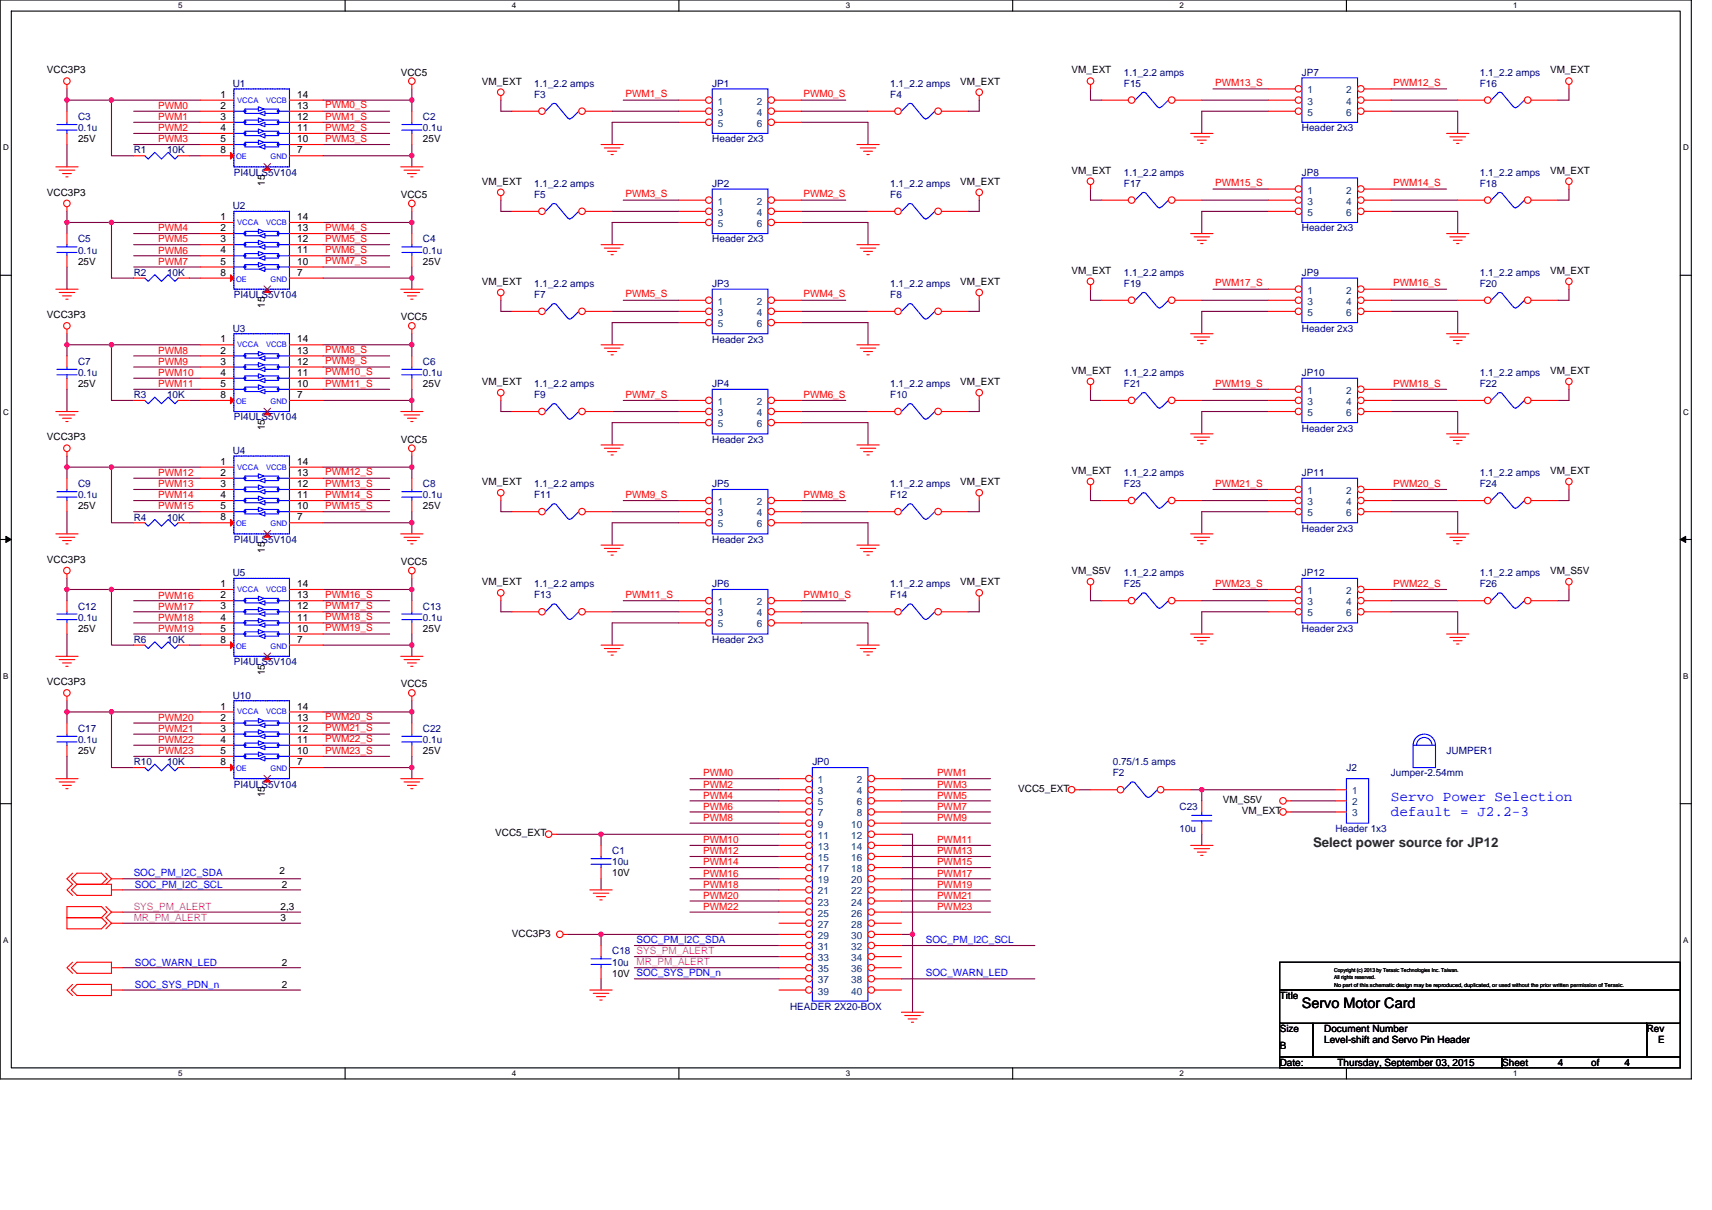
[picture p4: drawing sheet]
<svg xmlns="http://www.w3.org/2000/svg" width="297mm" height="210mm" viewBox="0 0 297 210" stroke-linecap="round" stroke-linejoin="round" font-family="sans-serif">
<defs><g id="words">
<g font-size="2.5" fill="#00f">
<text x="241.3" y="139">Servo Power Selection</text>
<text x="241.3" y="141.5">default = J2.2-3</text>
</g>
<text font-size="2.5" x="225.9" y="175">Servo Motor Card</text>
<text font-size="2.3" fill="#008000" x="227.8" y="146.9">Select power source for JP12</text>
<g font-size="1.7">
<text x="8.1" y="12.7">VCC3P3</text>
<text x="38.2" y="17">1</text>
<text x="51.6" y="17">14</text>
<text x="69.5" y="13.1">VCC5</text>
<text x="83.6" y="14.7">VM_EXT</text>
<text x="166.6" y="14.7">VM_EXT</text>
<text x="185.9" y="12.7">VM_EXT</text>
<text x="268.9" y="12.7">VM_EXT</text>
<text x="38.2" y="22.8">4</text>
<text x="38.2" y="18.9">2</text>
<text x="38.2" y="20.8">3</text>
<text x="51.6" y="18.9">13</text>
<text x="51.6" y="20.8">12</text>
<text x="51.6" y="22.8">11</text>
<text x="13.5" y="24.7">25V</text>
<text x="38.2" y="24.7">5</text>
<text x="38.2" y="26.6">8</text>
<text x="51.6" y="24.7">10</text>
<text x="51.6" y="26.6">7</text>
<text x="73.4" y="24.7">25V</text>
<text x="8.1" y="34">VCC3P3</text>
<text x="46" y="32.2" transform="rotate(-90 46 32.2)">15</text>
<text x="69.5" y="34.4">VCC5</text>
<text x="83.6" y="32">VM_EXT</text>
<text x="166.6" y="32">VM_EXT</text>
<text x="185.9" y="30.1">VM_EXT</text>
<text x="268.9" y="30.1">VM_EXT</text>
<text x="38.2" y="40.1">2</text>
<text x="38.2" y="38.2">1</text>
<text x="51.6" y="40.1">13</text>
<text x="51.6" y="38.2">14</text>
<text x="13.5" y="45.9">25V</text>
<text x="38.2" y="44">4</text>
<text x="38.2" y="45.9">5</text>
<text x="38.2" y="47.9">8</text>
<text x="38.2" y="42.1">3</text>
<text x="51.6" y="42.1">12</text>
<text x="51.6" y="44">11</text>
<text x="51.6" y="45.9">10</text>
<text x="51.6" y="47.9">7</text>
<text x="73.4" y="45.9">25V</text>
<text x="185.9" y="47.5">VM_EXT</text>
<text x="268.9" y="47.5">VM_EXT</text>
<text x="46" y="53.4" transform="rotate(-90 46 53.4)">15</text>
<text x="83.6" y="49.4">VM_EXT</text>
<text x="166.6" y="49.4">VM_EXT</text>
<text x="8.1" y="55.2">VCC3P3</text>
<text x="38.2" y="59.4">1</text>
<text x="51.6" y="59.4">14</text>
<text x="69.5" y="55.6">VCC5</text>
<text x="38.2" y="65.2">4</text>
<text x="38.2" y="61.4">2</text>
<text x="38.2" y="63.3">3</text>
<text x="51.6" y="61.4">13</text>
<text x="51.6" y="63.3">12</text>
<text x="51.6" y="65.2">11</text>
<text x="185.9" y="64.9">VM_EXT</text>
<text x="268.9" y="64.9">VM_EXT</text>
<text x="13.5" y="67.2">25V</text>
<text x="38.2" y="67.2">5</text>
<text x="38.2" y="69.1">8</text>
<text x="51.6" y="67.2">10</text>
<text x="51.6" y="69.1">7</text>
<text x="73.4" y="67.2">25V</text>
<text x="83.6" y="66.8">VM_EXT</text>
<text x="166.6" y="66.8">VM_EXT</text>
<text x="8.1" y="76.4">VCC3P3</text>
<text x="46" y="74.7" transform="rotate(-90 46 74.7)">15</text>
<text x="69.5" y="76.8">VCC5</text>
<text x="38.2" y="82.6">2</text>
<text x="38.2" y="80.7">1</text>
<text x="51.6" y="82.6">13</text>
<text x="51.6" y="80.7">14</text>
<text x="185.9" y="82.2">VM_EXT</text>
<text x="268.9" y="82.2">VM_EXT</text>
<text x="13.5" y="88.4">25V</text>
<text x="38.2" y="86.5">4</text>
<text x="38.2" y="88.4">5</text>
<text x="38.2" y="84.5">3</text>
<text x="51.6" y="84.5">12</text>
<text x="51.6" y="86.5">11</text>
<text x="51.6" y="88.4">10</text>
<text x="73.4" y="88.4">25V</text>
<text x="83.6" y="84.2">VM_EXT</text>
<text x="166.6" y="84.2">VM_EXT</text>
<text x="38.2" y="90.3">8</text>
<text x="46" y="95.9" transform="rotate(-90 46 95.9)">15</text>
<text x="51.6" y="90.3">7</text>
<text x="8.1" y="97.7">VCC3P3</text>
<text x="38.2" y="101.9">1</text>
<text x="51.6" y="101.9">14</text>
<text x="69.5" y="98.1">VCC5</text>
<text x="83.6" y="101.5">VM_EXT</text>
<text x="166.6" y="101.5">VM_EXT</text>
<text x="185.9" y="99.6">VM_S5V</text>
<text x="268.9" y="99.6">VM_S5V</text>
<text x="38.2" y="107.7">4</text>
<text x="38.2" y="103.8">2</text>
<text x="38.2" y="105.8">3</text>
<text x="51.6" y="103.8">13</text>
<text x="51.6" y="105.8">12</text>
<text x="51.6" y="107.7">11</text>
<text x="13.5" y="109.6">25V</text>
<text x="38.2" y="109.6">5</text>
<text x="38.2" y="111.5">8</text>
<text x="51.6" y="109.6">10</text>
<text x="51.6" y="111.5">7</text>
<text x="73.4" y="109.6">25V</text>
<text x="8.1" y="118.9">VCC3P3</text>
<text x="46" y="117.2" transform="rotate(-90 46 117.2)">15</text>
<text x="69.5" y="119.3">VCC5</text>
<text x="38.2" y="125.1">2</text>
<text x="38.2" y="123.1">1</text>
<text x="51.6" y="125.1">13</text>
<text x="51.6" y="123.1">14</text>
<text x="13.5" y="130.9">25V</text>
<text x="38.2" y="128.9">4</text>
<text x="38.2" y="130.9">5</text>
<text x="38.2" y="127">3</text>
<text x="51.6" y="127">12</text>
<text x="51.6" y="128.9">11</text>
<text x="51.6" y="130.9">10</text>
<text x="73.4" y="130.9">25V</text>
<text x="38.2" y="132.8">8</text>
<text x="51.6" y="132.8">7</text>
<text x="176.7" y="137.4">VCC5_EXT</text>
<text x="46" y="138.4" transform="rotate(-90 46 138.4)">15</text>
<text x="212.2" y="139.4">VM_S5V</text>
<text x="215.5" y="141.3">VM_EXT</text>
<text x="85.9" y="145.2">VCC5_EXT</text>
<text x="48.5" y="151.7">2</text>
<text x="48.9" y="154.1">2</text>
<text x="106.2" y="152.1">10V</text>
<text x="48.7" y="157.9">2,3</text>
<text x="48.7" y="159.8">3</text>
<text x="48.9" y="167.6">2</text>
<text x="88.8" y="162.5">VCC3P3</text>
<text x="48.9" y="171.4">2</text>
<text x="106.2" y="169.5">10V SOC_SYS_PDN_n</text>
<text x="222" y="173.4">Title</text>
<text x="222" y="179.1">Size</text>
<text x="229.8" y="179.1">Document Number</text>
<text x="285.7" y="179.1">Rev</text>
<text x="222" y="184.9">Date:</text>
<text x="222" y="182">B</text>
<text x="229.8" y="181.1">Level-shift and Servo Pin Header</text>
<text x="232.1" y="184.9">Thursday, September 03, 2015</text>
<text x="260.6" y="184.9">Sheet</text>
<text x="270.3" y="184.9">4</text>
<text x="276.1" y="184.9">of</text>
<text x="281.9" y="184.9">4</text>
<text x="287.7" y="181.1">E</text>
</g>
<g font-size="1.7" fill="#000080">
<text x="40.4" y="15">U1</text>
<text x="92.7" y="17">F3</text>
<text x="92.7" y="15">1.1_2.2 amps</text>
<text x="123.6" y="15">JP1</text>
<text x="154.5" y="17">F4</text>
<text x="154.5" y="15">1.1_2.2 amps</text>
<text x="195" y="15">F15</text>
<text x="195" y="13.1">1.1_2.2 amps</text>
<text x="225.9" y="13.1">JP7</text>
<text x="256.8" y="15">F16</text>
<text x="256.8" y="13.1">1.1_2.2 amps</text>
<text x="13.5" y="20.8">C3</text>
<text x="13.5" y="22.8">0.1u</text>
<text x="73.4" y="20.8">C2</text>
<text x="73.4" y="22.8">0.1u</text>
<text x="225.9" y="22.8">Header 2x3</text>
<text x="23.2" y="26.6">R1</text>
<text x="29" y="26.6">10K</text>
<text x="123.6" y="24.7">Header 2x3</text>
<text x="40.6" y="30.5">PI4ULS5V104</text>
<text x="92.7" y="34.4">F5</text>
<text x="92.7" y="32.4">1.1_2.2 amps</text>
<text x="123.6" y="32.4">JP2</text>
<text x="154.5" y="34.4">F6</text>
<text x="154.5" y="32.4">1.1_2.2 amps</text>
<text x="195" y="32.4">F17</text>
<text x="195" y="30.5">1.1_2.2 amps</text>
<text x="225.9" y="30.5">JP8</text>
<text x="256.8" y="32.4">F18</text>
<text x="256.8" y="30.5">1.1_2.2 amps</text>
<text x="40.4" y="36.3">U2</text>
<text x="225.9" y="40.2">Header 2x3</text>
<text x="13.5" y="42.1">C5</text>
<text x="13.5" y="44">0.1u</text>
<text x="23.2" y="47.9">R2</text>
<text x="29" y="47.9">10K</text>
<text x="73.4" y="42.1">C4</text>
<text x="73.4" y="44">0.1u</text>
<text x="123.6" y="42.1">Header 2x3</text>
<text x="195" y="47.9">1.1_2.2 amps</text>
<text x="225.9" y="47.9">JP9</text>
<text x="256.8" y="47.9">1.1_2.2 amps</text>
<text x="40.6" y="51.7">PI4ULS5V104</text>
<text x="92.7" y="51.7">F7</text>
<text x="92.7" y="49.8">1.1_2.2 amps</text>
<text x="123.6" y="49.8">JP3</text>
<text x="154.5" y="51.7">F8</text>
<text x="154.5" y="49.8">1.1_2.2 amps</text>
<text x="195" y="49.8">F19</text>
<text x="256.8" y="49.8">F20</text>
<text x="40.4" y="57.5">U3</text>
<text x="123.6" y="59.5">Header 2x3</text>
<text x="225.9" y="57.5">Header 2x3</text>
<text x="13.5" y="63.3">C7</text>
<text x="13.5" y="65.2">0.1u</text>
<text x="73.4" y="63.3">C6</text>
<text x="73.4" y="65.2">0.1u</text>
<text x="195" y="65.2">1.1_2.2 amps</text>
<text x="225.9" y="65.2">JP10</text>
<text x="256.8" y="65.2">1.1_2.2 amps</text>
<text x="23.2" y="69.1">R3</text>
<text x="29" y="69.1">10K</text>
<text x="92.7" y="69.1">F9</text>
<text x="92.7" y="67.2">1.1_2.2 amps</text>
<text x="123.6" y="67.2">JP4</text>
<text x="154.5" y="69.1">F10</text>
<text x="154.5" y="67.2">1.1_2.2 amps</text>
<text x="195" y="67.2">F21</text>
<text x="256.8" y="67.2">F22</text>
<text x="40.6" y="73">PI4ULS5V104</text>
<text x="123.6" y="76.8">Header 2x3</text>
<text x="225.9" y="74.9">Header 2x3</text>
<text x="40.4" y="78.8">U4</text>
<text x="195" y="82.6">1.1_2.2 amps</text>
<text x="225.9" y="82.6">JP11</text>
<text x="256.8" y="82.6">1.1_2.2 amps</text>
<text x="13.5" y="84.5">C9</text>
<text x="13.5" y="86.5">0.1u</text>
<text x="73.4" y="84.5">C8</text>
<text x="73.4" y="86.5">0.1u</text>
<text x="92.7" y="86.5">F11</text>
<text x="92.7" y="84.5">1.1_2.2 amps</text>
<text x="123.6" y="84.5">JP5</text>
<text x="154.5" y="86.5">F12</text>
<text x="154.5" y="84.5">1.1_2.2 amps</text>
<text x="195" y="84.5">F23</text>
<text x="256.8" y="84.5">F24</text>
<text x="23.2" y="90.3">R4</text>
<text x="29" y="90.3">10K</text>
<text x="40.6" y="94.2">PI4ULS5V104</text>
<text x="123.6" y="94.2">Header 2x3</text>
<text x="225.9" y="92.3">Header 2x3</text>
<text x="40.4" y="100">U5</text>
<text x="92.7" y="101.9">1.1_2.2 amps</text>
<text x="123.6" y="101.9">JP6</text>
<text x="154.5" y="101.9">1.1_2.2 amps</text>
<text x="195" y="101.9">F25</text>
<text x="195" y="100">1.1_2.2 amps</text>
<text x="225.9" y="100">JP12</text>
<text x="256.8" y="101.9">F26</text>
<text x="256.8" y="100">1.1_2.2 amps</text>
<text x="13.5" y="105.8">C12</text>
<text x="13.5" y="107.7">0.1u</text>
<text x="73.4" y="105.8">C13</text>
<text x="73.4" y="107.7">0.1u</text>
<text x="92.7" y="103.8">F13</text>
<text x="154.5" y="103.8">F14</text>
<text x="23.2" y="111.6">R6</text>
<text x="29" y="111.6">10K</text>
<text x="123.6" y="111.6">Header 2x3</text>
<text x="225.9" y="109.6">Header 2x3</text>
<text x="40.6" y="115.4">PI4ULS5V104</text>
<text x="40.4" y="121.2">U10</text>
<text x="13.5" y="127">C17</text>
<text x="13.5" y="128.9">0.1u</text>
<text x="73.4" y="127">C22</text>
<text x="73.4" y="128.9">0.1u</text>
<text x="251" y="130.9">JUMPER1</text>
<text x="23.2" y="132.8">R10</text>
<text x="29" y="132.8">10K</text>
<text x="40.6" y="136.7">PI4ULS5V104</text>
<text x="140.9" y="132.8">JP0</text>
<text x="193.1" y="134.7">F2</text>
<text x="193.1" y="132.8">0.75/1.5 amps</text>
<text x="233.6" y="133.8">J2</text>
<text x="241.3" y="134.7">Jumper-2.54mm</text>
<text x="204.7" y="140.5">C23</text>
<text x="106.2" y="148.3">C1</text>
<text x="204.7" y="144.4">10u</text>
<text x="231.7" y="144.4">Header 1x3</text>
<text x="106.2" y="150.2">10u</text>
<text x="106.2" y="165.6">C18 SYS_PM_ALERT</text>
<text x="106.2" y="167.6">10u</text>
<text x="137.1" y="175.3">HEADER 2X20-BOX</text>
</g>
<g font-size="1.7" fill="#f00">
<text x="108.5" y="16.9">PWM1_S</text>
<text x="139.4" y="16.9">PWM0_S</text>
<text x="210.8" y="14.9">PWM13_S</text>
<text x="241.7" y="14.9">PWM12_S</text>
<text x="27.4" y="18.9">PWM0</text>
<text x="27.4" y="20.8">PWM1</text>
<text x="27.4" y="22.8">PWM2</text>
<text x="56.4" y="18.8">PWM0_S</text>
<text x="56.4" y="20.7">PWM1_S</text>
<text x="56.4" y="22.7">PWM2_S</text>
<text x="27.4" y="24.7">PWM3</text>
<text x="56.4" y="24.6">PWM3_S</text>
<text x="108.5" y="34.2">PWM3_S</text>
<text x="139.4" y="34.2">PWM2_S</text>
<text x="210.8" y="32.3">PWM15_S</text>
<text x="241.7" y="32.3">PWM14_S</text>
<text x="27.4" y="40.2">PWM4</text>
<text x="56.4" y="42">PWM5_S</text>
<text x="56.4" y="40">PWM4_S</text>
<text x="27.4" y="42.1">PWM5</text>
<text x="27.4" y="44">PWM6</text>
<text x="27.4" y="46">PWM7</text>
<text x="56.4" y="43.9">PWM6_S</text>
<text x="56.4" y="45.8">PWM7_S</text>
<text x="108.5" y="51.6">PWM5_S</text>
<text x="139.4" y="51.6">PWM4_S</text>
<text x="210.8" y="49.7">PWM17_S</text>
<text x="241.7" y="49.7">PWM16_S</text>
<text x="27.4" y="63.3">PWM9</text>
<text x="27.4" y="65.3">PWM10</text>
<text x="27.4" y="61.4">PWM8</text>
<text x="56.4" y="63.2">PWM9_S</text>
<text x="56.4" y="65.2">PWM10_S</text>
<text x="56.4" y="61.3">PWM8_S</text>
<text x="27.4" y="67.2">PWM11</text>
<text x="56.4" y="67.1">PWM11_S</text>
<text x="108.5" y="69">PWM7_S</text>
<text x="139.4" y="69">PWM6_S</text>
<text x="210.8" y="67.1">PWM19_S</text>
<text x="241.7" y="67.1">PWM18_S</text>
<text x="27.4" y="82.6">PWM12</text>
<text x="56.4" y="82.5">PWM12_S</text>
<text x="27.4" y="84.6">PWM13</text>
<text x="27.4" y="86.5">PWM14</text>
<text x="27.4" y="88.4">PWM15</text>
<text x="56.4" y="84.5">PWM13_S</text>
<text x="56.4" y="86.4">PWM14_S</text>
<text x="56.4" y="88.3">PWM15_S</text>
<text x="108.5" y="86.4">PWM9_S</text>
<text x="139.4" y="86.4">PWM8_S</text>
<text x="210.8" y="84.5">PWM21_S</text>
<text x="241.7" y="84.5">PWM20_S</text>
<text x="210.8" y="101.8">PWM23_S</text>
<text x="241.7" y="101.8">PWM22_S</text>
<text x="27.4" y="105.8">PWM17</text>
<text x="27.4" y="107.7">PWM18</text>
<text x="27.4" y="103.9">PWM16</text>
<text x="56.4" y="105.7">PWM17_S</text>
<text x="56.4" y="107.6">PWM18_S</text>
<text x="56.4" y="103.8">PWM16_S</text>
<text x="108.5" y="103.8">PWM11_S</text>
<text x="139.4" y="103.8">PWM10_S</text>
<text x="27.4" y="109.6">PWM19</text>
<text x="56.4" y="109.5">PWM19_S</text>
<text x="27.4" y="125.1">PWM20</text>
<text x="56.4" y="125">PWM20_S</text>
<text x="27.4" y="127">PWM21</text>
<text x="27.4" y="130.9">PWM23</text>
<text x="27.4" y="128.9">PWM22</text>
<text x="56.4" y="130.8">PWM23_S</text>
<text x="56.4" y="128.8">PWM22_S</text>
<text x="56.4" y="126.9">PWM21_S</text>
<text x="122" y="134.7">PWM0</text>
<text x="122" y="136.7">PWM2</text>
<text x="162.6" y="134.7">PWM1</text>
<text x="162.6" y="136.7">PWM3</text>
<text x="122" y="138.6">PWM4</text>
<text x="122" y="140.5">PWM6</text>
<text x="122" y="142.5">PWM8</text>
<text x="162.6" y="142.5">PWM9</text>
<text x="162.6" y="140.5">PWM7</text>
<text x="162.6" y="138.6">PWM5</text>
<text x="122" y="146.3">PWM10</text>
<text x="122" y="148.3">PWM12</text>
<text x="162.6" y="148.3">PWM13</text>
<text x="162.6" y="146.3">PWM11</text>
<text x="122" y="150.2">PWM14</text>
<text x="122" y="154.1">PWM18</text>
<text x="122" y="152.1">PWM16</text>
<text x="122" y="156">PWM20</text>
<text x="162.6" y="152.1">PWM17</text>
<text x="162.6" y="150.2">PWM15</text>
<text x="162.6" y="154.1">PWM19</text>
<text x="162.6" y="156">PWM21</text>
<text x="122" y="157.9">PWM22</text>
<text x="162.6" y="157.9">PWM23</text>
</g>
<g font-size="1.7" fill="#004080">
<text x="226.9" y="16.2">1</text>
<text x="233.6" y="16.2">2</text>
<text x="124.6" y="18.2">1</text>
<text x="124.6" y="20.1">3</text>
<text x="124.6" y="22">5</text>
<text x="131.3" y="18.2">2</text>
<text x="131.3" y="20.1">4</text>
<text x="131.3" y="22">6</text>
<text x="226.9" y="18.2">3</text>
<text x="226.9" y="20.1">5</text>
<text x="233.6" y="18.2">4</text>
<text x="233.6" y="20.1">6</text>
<text x="124.6" y="35.5">1</text>
<text x="131.3" y="35.5">2</text>
<text x="226.9" y="33.6">1</text>
<text x="226.9" y="35.5">3</text>
<text x="233.6" y="33.6">2</text>
<text x="233.6" y="35.5">4</text>
<text x="124.6" y="37.5">3</text>
<text x="124.6" y="39.4">5</text>
<text x="131.3" y="37.5">4</text>
<text x="131.3" y="39.4">6</text>
<text x="226.9" y="37.5">5</text>
<text x="233.6" y="37.5">6</text>
<text x="124.6" y="52.9">1</text>
<text x="131.3" y="52.9">2</text>
<text x="226.9" y="51">1</text>
<text x="226.9" y="52.9">3</text>
<text x="233.6" y="51">2</text>
<text x="233.6" y="52.9">4</text>
<text x="124.6" y="54.8">3</text>
<text x="124.6" y="56.8">5</text>
<text x="131.3" y="54.8">4</text>
<text x="131.3" y="56.8">6</text>
<text x="226.9" y="54.8">5</text>
<text x="233.6" y="54.8">6</text>
<text x="124.6" y="70.3">1</text>
<text x="131.3" y="70.3">2</text>
<text x="226.9" y="68.3">1</text>
<text x="226.9" y="70.3">3</text>
<text x="233.6" y="68.3">2</text>
<text x="233.6" y="70.3">4</text>
<text x="124.6" y="72.2">3</text>
<text x="124.6" y="74.1">5</text>
<text x="131.3" y="72.2">4</text>
<text x="131.3" y="74.1">6</text>
<text x="226.9" y="72.2">5</text>
<text x="233.6" y="72.2">6</text>
<text x="124.6" y="87.7">1</text>
<text x="124.6" y="89.6">3</text>
<text x="131.3" y="87.7">2</text>
<text x="131.3" y="89.6">4</text>
<text x="226.9" y="85.7">1</text>
<text x="226.9" y="87.7">3</text>
<text x="226.9" y="89.6">5</text>
<text x="233.6" y="85.7">2</text>
<text x="233.6" y="87.7">4</text>
<text x="233.6" y="89.6">6</text>
<text x="124.6" y="91.5">5</text>
<text x="131.3" y="91.5">6</text>
<text x="124.6" y="105">1</text>
<text x="124.6" y="107">3</text>
<text x="131.3" y="105">2</text>
<text x="131.3" y="107">4</text>
<text x="226.9" y="103.1">1</text>
<text x="226.9" y="105">3</text>
<text x="226.9" y="107">5</text>
<text x="233.6" y="103.1">2</text>
<text x="233.6" y="105">4</text>
<text x="233.6" y="107">6</text>
<text x="124.6" y="108.9">5</text>
<text x="131.3" y="108.9">6</text>
<text x="141.9" y="135.9">1</text>
<text x="141.9" y="137.8">3</text>
<text x="148.7" y="135.9">2</text>
<text x="148.7" y="137.8">4</text>
<text x="234.6" y="137.8">1</text>
<text x="141.9" y="139.8">5</text>
<text x="141.9" y="141.7">7</text>
<text x="141.9" y="143.6">9</text>
<text x="147.7" y="143.6">10</text>
<text x="148.7" y="139.8">6</text>
<text x="148.7" y="141.7">8</text>
<text x="234.6" y="139.8">2</text>
<text x="234.6" y="141.7">3</text>
<text x="141.9" y="145.6">11</text>
<text x="141.9" y="147.5">13</text>
<text x="141.9" y="149.4">15</text>
<text x="147.7" y="145.6">12</text>
<text x="147.7" y="147.5">14</text>
<text x="147.7" y="149.4">16</text>
<text x="141.9" y="151.3">17</text>
<text x="141.9" y="153.3">19</text>
<text x="141.9" y="155.2">21</text>
<text x="147.7" y="151.3">18</text>
<text x="147.7" y="153.3">20</text>
<text x="147.7" y="155.2">22</text>
<text x="141.9" y="157.1">23</text>
<text x="141.9" y="159.1">25</text>
<text x="141.9" y="161">27</text>
<text x="147.7" y="157.1">24</text>
<text x="147.7" y="159.1">26</text>
<text x="147.7" y="161">28</text>
<text x="141.9" y="162.9">29</text>
<text x="141.9" y="164.9">31</text>
<text x="141.9" y="166.8">33</text>
<text x="147.7" y="162.9">30</text>
<text x="147.7" y="164.9">32</text>
<text x="147.7" y="166.8">34</text>
<text x="141.9" y="168.7">35</text>
<text x="141.9" y="170.6">37</text>
<text x="141.9" y="172.6">39</text>
<text x="147.7" y="168.7">36</text>
<text x="147.7" y="170.6">38</text>
<text x="147.7" y="172.6">40</text>
</g>
<g font-size="1.7" fill="#00f">
<text x="23.2" y="152.1">SOC_PM_I2C_SDA</text>
<text x="23.4" y="154.1">SOC_PM_I2C_SCL</text>
<text x="23.4" y="167.6">SOC_WARN_LED</text>
<text x="110.4" y="163.6">SOC_PM_I2C_SDA</text>
<text x="160.6" y="163.6">SOC_PM_I2C_SCL</text>
<text x="23.4" y="171.4">SOC_SYS_PDN_n</text>
<text x="160.6" y="169.4">SOC_WARN_LED</text>
</g>
<g font-size="1.7" fill="#f0f">
<text x="23.2" y="157.9">SYS_PM_ALERT</text>
<text x="23.2" y="159.8">MR_PM_ALERT</text>
<text x="110.4" y="167.4">MR_PM_ALERT</text>
</g>
<g font-size="1.4">
<text x="30.9" y="1.5">5</text>
<text x="88.8" y="1.5">4</text>
<text x="146.7" y="1.5">3</text>
<text x="204.7" y="1.5">2</text>
<text x="262.6" y="1.5">1</text>
<text x=".5" y="26.1">D</text>
<text x="292" y="26.1">D</text>
<text x=".5" y="71.9">C</text>
<text x="292" y="71.9">C</text>
<text x=".5" y="117.8">B</text>
<text x="292" y="117.8">B</text>
<text x=".5" y="163.6">A</text>
<text x="292" y="163.6">A</text>
<text x="30.9" y="186.8">5</text>
<text x="88.8" y="186.8">4</text>
<text x="146.7" y="186.8">3</text>
<text x="204.7" y="186.8">2</text>
<text x="262.6" y="186.8">1</text>
</g>
<g font-size="1.3" fill="#00f">
<text x="41.1" y="17.8">VCCA</text>
<text x="46.2" y="17.8">VCCB</text>
<text x="41" y="27.6">OE</text>
<text x="46.9" y="27.6">GND</text>
<text x="41.1" y="39">VCCA</text>
<text x="46.2" y="39">VCCB</text>
<text x="41" y="48.9">OE</text>
<text x="46.9" y="48.9">GND</text>
<text x="41.1" y="60.3">VCCA</text>
<text x="46.2" y="60.3">VCCB</text>
<text x="41" y="70.1">OE</text>
<text x="46.9" y="70.1">GND</text>
<text x="41.1" y="81.5">VCCA</text>
<text x="46.2" y="81.5">VCCB</text>
<text x="41" y="91.4">OE</text>
<text x="46.9" y="91.4">GND</text>
<text x="41.1" y="102.7">VCCA</text>
<text x="46.2" y="102.7">VCCB</text>
<text x="41" y="112.6">OE</text>
<text x="46.9" y="112.6">GND</text>
<text x="41.1" y="124">VCCA</text>
<text x="46.2" y="124">VCCB</text>
<text x="41" y="133.8">OE</text>
<text x="46.9" y="133.8">GND</text>
</g>
<g font-size="1">
<text x="231.5" y="168.6">Copyright (c) 2013 by Terasic Technologies Inc. Taiwan.</text>
<text x="231.5" y="171.3">No part of this schematic design may be reproduced, duplicated, or used without the prior written permission of Terasic.</text>
<text x="231.5" y="169.9">All rights reserved.</text>
</g>
</g></defs>
<path d="M0 0h293.5v187.2h-293.5zM2 1.9h289.5v183.4h-289.5z" fill="none" stroke="#000" stroke-width=".19"/>
<g fill="#fff">
<path d="M30.9 .2h.8v1.6h-.8z"/>
<path d="M30.9 185.5h.8v1.6h-.8z"/>
</g>
<path d="M59.9 0v1.9M59.9 185.3v1.9" fill="none" stroke="#000" stroke-width=".19"/>
<g fill="#fff">
<path d="M88.8 .2h.8v1.6h-.8z"/>
<path d="M88.8 185.5h.8v1.6h-.8z"/>
</g>
<path d="M117.8 0v1.9M117.8 185.3v1.9" fill="none" stroke="#000" stroke-width=".19"/>
<g fill="#fff">
<path d="M146.7 .2h.8v1.6h-.8z"/>
<path d="M146.7 185.5h.8v1.6h-.8z"/>
</g>
<path d="M175.7 0v1.9M175.7 185.3v1.9" fill="none" stroke="#000" stroke-width=".19"/>
<g fill="#fff">
<path d="M204.7 .2h.7v1.6h-.7z"/>
<path d="M204.7 185.5h.7v1.6h-.7z"/>
</g>
<path d="M233.6 0v1.9M233.6 185.3v1.9" fill="none" stroke="#000" stroke-width=".19"/>
<g fill="#fff">
<path d="M262.6 .2h.7v1.6h-.7z"/>
<path d="M262.6 185.5h.7v1.6h-.7z"/>
<path d="M.5 24.8h1v1.6h-1z"/>
<path d="M292 24.8h1v1.6h-1z"/>
<path d="M.5 70.7h1v1.5h-1z"/>
<path d="M292 70.7h1v1.5h-1z"/>
</g>
<path d="M0 47.8h2M291.5 47.8h2" fill="none" stroke="#000" stroke-width=".19"/>
<g fill="#fff">
<path d="M.5 116.5h.9v1.6h-.9z"/>
<path d="M292 116.5h.9v1.6h-.9z"/>
</g>
<path d="M0 93.6h2M291.5 93.6h2" fill="none" stroke="#000" stroke-width=".19"/>
<path d="M1 93.1l1 .5-1 .5zM291.5 93.6l1-.5v1z" fill="#000" stroke="#000" stroke-width=".17"/>
<g fill="#fff">
<path d="M.5 162.4h.9v1.5h-.9z"/>
<path d="M292 162.4h.9v1.5h-.9z"/>
</g>
<path d="M0 139.5h2M291.5 139.5h2M222 167h69.5v4.8h-69.5zM222 171.8h69.5v5.8h-69.5zM222 177.6h5.8v5.8h-5.8zM227.8 177.6h57.9v5.8h-57.9zM285.7 177.6h5.8v5.8h-5.8zM222 183.4h38.6v1.9h-38.6zM260.6 183.4h30.9v1.9h-30.9z" fill="none" stroke="#000" stroke-width=".19"/>
<g fill="none" stroke="#800040" stroke-width=".19">
<path d="M11.6 15.4v2M11.6 17.4v1.9M11.6 17.4h7.7M19.3 17.4h15.5M19.3 17.4v9.6h3.9M23.2 19.3h11.6M56 17.4h15.5M56 19.3h11.6M71.5 15.4v2M71.5 17.4v1.9M86.9 17.4v1.9h1.9M106.2 19.3h11.6"/>
<path d="M108.1 17.4h9.7M139 19.3h11.6M139 17.4h7.7M169.9 17.4v1.9h-1.9M189.2 15.4v2h2M208.5 17.4h11.6M210.5 15.4h9.6M220.1 19.3h-11.6v3.9M241.3 15.4h9.7M241.3 17.4h11.6M241.3 19.3h11.6v3.9M272.2 15.4v2h-1.9"/>
<path d="M11.6 25.1v3.9M11.6 36.7v1.9M11.6 38.6v1.9M11.6 38.6h7.7M19.3 38.6v9.7h3.9M19.3 38.6h15.5M23.2 21.2h11.6M23.2 23.2h11.6M23.2 25.1h11.6M32.8 27h2M56 27h15.5M56 38.6h15.5"/>
<path d="M56 21.2h11.6M56 23.2h11.6M56 25.1h11.6M71.5 25.1v3.9M71.5 36.7v3.8M86.9 34.7v2h1.9M106.2 36.7h11.6M108.1 34.7h9.7M117.8 21.2h-11.6v3.9M117.8 38.6h-11.6v3.9M139 21.2h11.6v3.9M139 36.7h11.6"/>
<path d="M139 38.6h11.6v3.9M139 34.7h7.7M169.9 34.7v2h-1.9M189.2 32.8v1.9h2M208.5 34.7h11.6M210.5 32.8h9.6M220.1 36.7h-11.6v3.8M241.3 32.8h9.7M241.3 36.7h11.6v3.8M241.3 34.7h11.6M272.2 32.8v1.9h-1.9M11.6 46.3v3.9"/>
<path d="M11.6 57.9v1.9M11.6 59.8v2M11.6 59.8h7.7M19.3 59.8h15.5M19.3 59.8v9.7h3.9M23.2 42.5h11.6M23.2 44.4h11.6M23.2 46.3h11.6M23.2 40.5h11.6M32.8 48.3h2M56 48.3h15.5M56 59.8h15.5"/>
<path d="M56 42.5h11.6M56 44.4h11.6M56 46.3h11.6M56 40.5h11.6M71.5 48.3v1.9M71.5 46.3v2M71.5 57.9v3.9M86.9 52.1v1.9h1.9M106.2 54h11.6M108.1 52.1h9.7M117.8 56h-11.6v3.8M139 54h11.6"/>
<path d="M139 56h11.6v3.8M139 52.1h7.7M169.9 52.1v1.9h-1.9M189.2 50.2v1.9h2M208.5 52.1h11.6M210.5 50.2h9.6M220.1 54h-11.6v3.9M241.3 50.2h9.7M241.3 52.1h11.6M241.3 54h11.6v3.9M272.2 50.2v1.9h-1.9M11.6 67.6v3.8"/>
<path d="M11.6 79.1v2M23.2 61.8h11.6M23.2 63.7h11.6M23.2 65.6h11.6M23.2 67.6h11.6M32.8 69.5h2M56 69.5h15.5M56 63.7h11.6M56 65.6h11.6M56 67.6h11.6M56 61.8h11.6M71.5 69.5v1.9"/>
<path d="M71.5 67.6v1.9M71.5 79.1v3.9M86.9 69.5v1.9h1.9M106.2 71.4h11.6M108.1 69.5h9.7M117.8 73.3h-11.6v3.9M139 71.4h11.6M139 73.3h11.6v3.9M139 69.5h7.7M169.9 69.5v1.9h-1.9M189.2 67.6v1.9h2M208.5 69.5h11.6"/>
<path d="M210.5 67.6h9.6M220.1 71.4h-11.6v3.9M241.3 67.6h9.7M241.3 69.5h11.6M241.3 71.4h11.6v3.9M272.2 67.6v1.9h-1.9M11.6 88.8v3.8M11.6 81.1v1.9M11.6 81.1h7.7M19.3 81.1h15.5M19.3 81.1v9.6h3.9M23.2 84.9h11.6"/>
<path d="M23.2 86.9h11.6M23.2 88.8h11.6M23.2 83h11.6M32.8 90.7h2M56 90.7h15.5M56 81.1h15.5M56 84.9h11.6M56 86.9h11.6M56 88.8h11.6M56 83h11.6M71.5 88.8v3.8M86.9 86.9v1.9h1.9"/>
<path d="M106.2 88.8h11.6M108.1 86.9h9.7M117.8 90.7h-11.6v3.9M139 88.8h11.6M139 90.7h11.6v3.9M139 86.9h7.7M169.9 86.9v1.9h-1.9M189.2 84.9v2h2M208.5 86.9h11.6M210.5 84.9h9.6M220.1 88.8h-11.6v3.8M241.3 84.9h9.7"/>
<path d="M241.3 88.8h11.6v3.8M241.3 86.9h11.6M272.2 84.9v2h-1.9M11.6 110v3.9M11.6 100.4v1.9M11.6 102.3v1.9M11.6 102.3h7.7M19.3 102.3h15.5M19.3 102.3v9.7h3.9M23.2 104.2h11.6M23.2 106.2h11.6M23.2 108.1h11.6"/>
<path d="M23.2 110h11.6M32.8 112h2M56 112h15.5M56 102.3h15.5M56 106.2h11.6M56 108.1h11.6M56 110h11.6M56 104.2h11.6M71.5 110v3.9M71.5 100.4v3.8M86.9 104.2v2h1.9M106.2 106.2h11.6"/>
<path d="M108.1 104.2h9.7M117.8 108.1h-11.6v3.9M139 108.1h11.6v3.9M139 106.2h11.6M139 104.2h7.7M169.9 104.2v2h-1.9M189.2 102.3v1.9h2M208.5 104.2h11.6M210.5 102.3h9.6M220.1 106.2h-11.6v3.8M241.3 102.3h9.7M241.3 106.2h11.6v3.8"/>
<path d="M241.3 104.2h11.6M272.2 102.3v1.9h-1.9M11.6 131.3v3.8M11.6 121.6v1.9M11.6 123.5v2M11.6 123.5h7.7M19.3 123.5h15.5M19.3 123.5v9.7h3.9M23.2 127.4h11.6M23.2 131.3h11.6M23.2 129.3h11.6M23.2 125.5h11.6"/>
<path d="M32.8 133.2h2M56 133.2h15.5M56 123.5h15.5M56 131.3h11.6M56 129.3h11.6M56 127.4h11.6M56 125.5h11.6M71.5 133.2v1.9M71.5 123.5v2M71.5 131.3v1.9M71.5 121.6v1.9M119.7 135.1h15.5"/>
<path d="M119.7 137.1h15.5M119.7 139h15.5M156.4 135.1h15.4M156.4 139h15.4M156.4 137.1h15.4M187.3 137.1h1.9M206.6 137.1h1.9M208.5 137.1v1.9M208.5 137.1h23.2M224 139h7.7M21.3 158.3h30.9M21.3 152.5h30.9"/>
<path d="M21.3 154.4h30.9M96.6 144.8h7.7M104.3 152.5v1.9M104.3 144.8v1.9M104.3 144.8h30.9M119.7 140.9h15.5M119.7 142.9h15.5M119.7 146.7h15.5M119.7 148.6h15.5M119.7 150.6h15.5M119.7 154.4h15.5M119.7 152.5h15.5"/>
<path d="M119.7 156.4h15.5M119.7 158.3h15.5M156.4 144.8h1.9v17.4M156.4 142.9h15.4M156.4 140.9h15.4M156.4 148.6h15.4M156.4 146.7h15.4M156.4 152.5h15.4M156.4 150.6h15.4M156.4 154.4h15.4M156.4 158.3h15.4M156.4 156.4h15.4"/>
<path d="M208.5 144.8v1.9M224 140.9h7.7M21.3 160.2h30.9M21.3 167.9h30.9M21.3 171.8h30.9M98.5 162.2h5.8M104.3 162.2v1.9M104.3 169.9v1.9M104.3 162.2h30.9M110.1 167.9h25.1M110.1 166h25.1M110.1 169.9h25.1"/>
<path d="M110.1 164.1h25.1M156.4 162.2h1.9M156.4 164.1h23.2M156.4 169.9h23.2M158.3 162.2v13.5"/>
</g>
<g fill="#f0f" stroke="#f0f" stroke-width=".19">
<circle cx="71.4" cy="17.4" r=".38"/>
<circle cx="11.6" cy="17.4" r=".38"/>
<circle cx="71.4" cy="27" r=".38"/>
<circle cx="11.6" cy="38.6" r=".38"/>
<circle cx="71.4" cy="48.2" r=".38"/>
<circle cx="71.4" cy="38.6" r=".38"/>
<circle cx="71.4" cy="69.5" r=".38"/>
<circle cx="71.4" cy="59.8" r=".38"/>
<circle cx="71.4" cy="90.7" r=".38"/>
<circle cx="71.4" cy="81.1" r=".38"/>
<circle cx="71.4" cy="111.9" r=".38"/>
<circle cx="71.4" cy="102.3" r=".38"/>
<circle cx="19.3" cy="17.4" r=".38"/>
<circle cx="19.3" cy="38.6" r=".38"/>
<circle cx="11.6" cy="59.8" r=".38"/>
<circle cx="19.3" cy="59.8" r=".38"/>
<circle cx="11.6" cy="81.1" r=".38"/>
<circle cx="19.3" cy="81.1" r=".38"/>
<circle cx="11.6" cy="102.3" r=".38"/>
<circle cx="19.3" cy="102.3" r=".38"/>
<circle cx="208.5" cy="137" r=".38"/>
<circle cx="71.4" cy="133.2" r=".38"/>
<circle cx="71.4" cy="123.5" r=".38"/>
<circle cx="11.6" cy="123.5" r=".38"/>
<circle cx="19.3" cy="123.5" r=".38"/>
<circle cx="104.3" cy="144.8" r=".38"/>
<circle cx="104.3" cy="162.1" r=".38"/>
<circle cx="158.3" cy="162.1" r=".38"/>
</g>
<g fill="none" stroke="#f00" stroke-width=".19">
<path d="M11.6 14.7v.7M71.5 14.7v.7M86.9 16.6v.8M169.9 16.6v.8M189.2 14.7v.7M272.2 14.7v.7M9.7 29h3.8M10.3 29.5h2.7M10.9 30.1h1.5M11.4 30.7h.4M11.6 35.9v.8M69.5 29h3.9"/>
<path d="M70.1 29.5h2.7M70.7 30.1h1.5M71.3 30.7h.3M71.5 35.9v.8M86.9 34v.7M104.3 25.1h3.8M104.9 25.7h2.7M105.4 26.2h1.6M106 26.8h.4M148.7 25.1h3.8M149.3 25.7h2.7M149.8 26.2h1.6"/>
<path d="M150.4 26.8h.4M169.9 34v.7M189.2 32v.8M206.6 23.2h3.9M207.2 23.7h2.7M207.7 24.3h1.6M208.3 24.9h.4M251 23.2h3.8M251.6 23.7h2.7M252.2 24.3h1.5M252.7 24.9h.4M272.2 32v.8"/>
<path d="M9.7 50.2h3.8M10.3 50.8h2.7M10.9 51.4h1.5M11.4 51.9h.4M11.6 57.1v.8M69.5 50.2h3.9M70.1 50.8h2.7M70.7 51.4h1.5M71.3 51.9h.3M71.5 57.1v.8M86.9 51.4v.7M104.3 59.8h3.8"/>
<path d="M104.3 42.5h3.8M104.9 43.1h2.7M105.4 43.6h1.6M106 44.2h.4M148.7 59.8h3.8M148.7 42.5h3.8M149.3 43.1h2.7M149.8 43.6h1.6M150.4 44.2h.4M169.9 51.4v.7M189.2 49.4v.8M206.6 40.5h3.9"/>
<path d="M206.6 57.9h3.9M207.2 41.1h2.7M207.2 58.5h2.7M207.7 41.7h1.6M207.7 59.1h1.6M208.3 42.3h.4M208.3 59.6h.4M251 40.5h3.8M251 57.9h3.8M251.6 41.1h2.7M251.6 58.5h2.7M252.2 41.7h1.5"/>
<path d="M252.2 59.1h1.5M252.7 42.3h.4M252.7 59.6h.4M272.2 49.4v.8M9.7 71.4h3.8M10.3 72h2.7M10.9 72.6h1.5M11.4 73.2h.4M11.6 78.4v.7M69.5 71.4h3.9M70.1 72h2.7M70.7 72.6h1.5"/>
<path d="M71.3 73.2h.3M71.5 78.4v.7M86.9 68.7v.8M104.3 77.2h3.8M104.9 77.8h2.7M104.9 60.4h2.7M105.4 78.4h1.6M105.4 61h1.6M106 79h.4M106 61.6h.4M148.7 77.2h3.8M149.3 77.8h2.7"/>
<path d="M149.3 60.4h2.7M149.8 78.4h1.6M149.8 61h1.6M150.4 79h.4M150.4 61.6h.4M169.9 68.7v.8M189.2 66.8v.8M206.6 75.3h3.9M207.2 75.9h2.7M207.7 76.4h1.6M208.3 77h.4M251 75.3h3.8"/>
<path d="M251.6 75.9h2.7M252.2 76.4h1.5M252.7 77h.4M272.2 66.8v.8M9.7 92.6h3.8M10.3 93.2h2.7M10.9 93.8h1.5M11.4 94.4h.4M11.6 99.6v.8M69.5 92.6h3.9M70.1 93.2h2.7M70.7 93.8h1.5"/>
<path d="M71.3 94.4h.3M71.5 99.6v.8M86.9 86.1v.8M104.3 94.6h3.8M104.9 95.2h2.7M105.4 95.7h1.6M106 96.3h.4M148.7 94.6h3.8M149.3 95.2h2.7M149.8 95.7h1.6M150.4 96.3h.4M169.9 86.1v.8"/>
<path d="M189.2 84.2v.7M206.6 92.6h3.9M207.2 93.2h2.7M207.7 93.8h1.6M208.3 94.4h.4M251 92.6h3.8M251.6 93.2h2.7M252.2 93.8h1.5M252.7 94.4h.4M272.2 84.2v.7M9.7 113.9h3.8M10.3 114.5h2.7"/>
<path d="M10.9 115h1.5M11.4 115.6h.4M69.5 113.9h3.9M70.1 114.5h2.7M70.7 115h1.5M71.3 115.6h.3M86.9 103.5v.7M104.3 112h3.8M104.9 112.5h2.7M105.4 113.1h1.6M106 113.7h.4M148.7 112h3.8"/>
<path d="M149.3 112.5h2.7M149.8 113.1h1.6M150.4 113.7h.4M169.9 103.5v.7M189.2 101.5v.8M206.6 110h3.9M207.2 110.6h2.7M207.7 111.2h1.6M208.3 111.8h.4M251 110h3.8M251.6 110.6h2.7M252.2 111.2h1.5"/>
<path d="M252.7 111.8h.4M272.2 101.5v.8M9.7 135.1h3.8M10.3 135.7h2.7M10.9 136.3h1.5M11.4 136.9h.4M11.6 120.8v.8M69.5 135.1h3.9M70.1 135.7h2.7M70.7 136.3h1.5M71.3 136.9h.3M71.5 120.8v.8"/>
<path d="M186.5 137.1h.8M223.2 139h.8M11.6 159.3h6M11.6 159.3v-2h6l1 1-1 1M11.6 159.3v1.9h6l1-1-1-.9M12.4 154.4l1-.9h5.9v1.9h-5.9zM12.6 151.5l-1 1 1 1-1 .9 1 1M13.4 151.5h4.2l1 1-1 1h-4.2l-1-1zM18.4 151.5l.9 1M18.4 157.3l.9 1M19.3 154.4h2M19.3 158.3h2"/>
<path d="M19.3 152.5l-.9 1M19.3 158.3l-.9 1 .9 .9M19.3 152.5h2M95.8 144.8h.8M102.3 154.4h3.9M102.9 155h2.7M103.5 155.6h1.5M104.1 156.2h.4M206.6 146.7h3.9M207.2 147.3h2.7M207.7 147.9h1.6M208.3 148.4h.4"/>
<path d="M223.2 140.9h.8M12.4 167.9l1-.9h5.9v1.9h-5.9zM12.4 171.8l1-1h5.9v2h-5.9zM12.6 167l-1 .9 1 1M12.6 170.8l-1 1 1 1M19.3 167.9h2M19.3 171.8h2M19.3 160.2h2M19.3 160.2l-.9 1M97.7 162.2h.8M102.3 171.8h3.9M102.9 172.4h2.7"/>
<path d="M103.5 173h1.5M104.1 173.5h.4M156.4 175.7h3.8M157 176.2h2.7M157.6 176.8h1.5M158.1 177.4h.4"/>
<circle cx="11.6" cy="14.1" r=".57"/>
<circle cx="71.5" cy="14.1" r=".57"/>
<circle cx="86.9" cy="16" r=".57"/>
<circle cx="169.9" cy="16" r=".57"/>
<circle cx="189.2" cy="14.1" r=".57"/>
<circle cx="272.2" cy="14.1" r=".57"/>
<circle cx="11.6" cy="35.3" r=".57"/>
<circle cx="71.5" cy="35.3" r=".57"/>
<circle cx="86.9" cy="33.4" r=".57"/>
<circle cx="169.9" cy="33.4" r=".57"/>
<circle cx="189.2" cy="31.5" r=".57"/>
<circle cx="272.2" cy="31.5" r=".57"/>
<circle cx="11.6" cy="56.5" r=".57"/>
<circle cx="71.5" cy="56.5" r=".57"/>
<circle cx="86.9" cy="50.8" r=".57"/>
<circle cx="169.9" cy="50.8" r=".57"/>
<circle cx="189.2" cy="48.8" r=".57"/>
<circle cx="272.2" cy="48.8" r=".57"/>
<circle cx="11.6" cy="77.8" r=".57"/>
<circle cx="71.5" cy="77.8" r=".57"/>
<circle cx="86.9" cy="68.1" r=".57"/>
<circle cx="169.9" cy="68.1" r=".57"/>
<circle cx="189.2" cy="66.2" r=".57"/>
<circle cx="272.2" cy="66.2" r=".57"/>
<circle cx="11.6" cy="99" r=".57"/>
<circle cx="71.5" cy="99" r=".57"/>
<circle cx="86.9" cy="85.5" r=".57"/>
<circle cx="169.9" cy="85.5" r=".57"/>
<circle cx="189.2" cy="83.6" r=".57"/>
<circle cx="272.2" cy="83.6" r=".57"/>
<circle cx="86.9" cy="102.9" r=".57"/>
<circle cx="169.9" cy="102.9" r=".57"/>
<circle cx="189.2" cy="100.9" r=".57"/>
<circle cx="272.2" cy="100.9" r=".57"/>
<circle cx="11.6" cy="120.2" r=".57"/>
<circle cx="71.5" cy="120.2" r=".57"/>
<circle cx="185.9" cy="137" r=".57"/>
<circle cx="222.6" cy="139" r=".57"/>
<circle cx="95.2" cy="144.8" r=".57"/>
<circle cx="222.6" cy="140.9" r=".57"/>
<circle cx="97.1" cy="162.1" r=".57"/>
</g>
<path d="M157.6 18.1l-1.2 1.2M158.3 18.1l1.9 2.4M158.3 18.1l-.4-.2-.4 .2M162.2 19.3l-1.2 1.2M161 20.4a.38 .38 0 0 1-.4 .2 .38 .38 0 0 1-.3-.2" fill="none" stroke="#00f" stroke-width=".19"/>
<circle cx="155.8" cy="19.3" r=".57" fill="#fff" stroke="#f00" stroke-width=".19"/>
<path d="M150.6 19.3h4.6" fill="none" stroke="#f00" stroke-width=".19"/>
<circle cx="162.8" cy="19.3" r=".57" fill="#fff" stroke="#f00" stroke-width=".19"/>
<path d="M163.4 19.3h4.6" fill="none" stroke="#f00" stroke-width=".19"/>
<path d="M157.6 87.6l-1.2 1.2M158.3 87.6l1.9 2.4M158.3 87.6l-.4-.2-.4 .2M160.3 89.9a.38 .38 0 0 0 .3 .2 .38 .38 0 0 0 .4-.2M162.2 88.8l-1.2 1.2" fill="none" stroke="#00f" stroke-width=".19"/>
<circle cx="155.8" cy="88.8" r=".57" fill="#fff" stroke="#f00" stroke-width=".19"/>
<path d="M150.6 88.8h4.6" fill="none" stroke="#f00" stroke-width=".19"/>
<circle cx="162.8" cy="88.8" r=".57" fill="#fff" stroke="#f00" stroke-width=".19"/>
<path d="M163.4 88.8h4.6" fill="none" stroke="#f00" stroke-width=".19"/>
<path d="M198.1 85.7l-1.2 1.2M198.9 85.7l-.4-.2-.4 .2M198.9 85.7l1.9 2.3M200.8 88a.38 .38 0 0 0 .4 .2 .38 .38 0 0 0 .3-.2M202.7 86.9l-1.1 1.1" fill="none" stroke="#00f" stroke-width=".19"/>
<circle cx="196.3" cy="86.9" r=".57" fill="#fff" stroke="#f00" stroke-width=".19"/>
<path d="M191.2 86.9h4.6" fill="none" stroke="#f00" stroke-width=".19"/>
<circle cx="203.3" cy="86.9" r=".57" fill="#fff" stroke="#f00" stroke-width=".19"/>
<path d="M203.9 86.9h4.6" fill="none" stroke="#f00" stroke-width=".19"/>
<path d="M123.6 15.4h9.6v7.8h-9.6z" fill="none" stroke="#00f" stroke-width=".19"/>
<circle cx="123" cy="17.4" r=".57" fill="#fff" stroke="#f00" stroke-width=".19"/>
<path d="M117.8 17.4h4.6" fill="none" stroke="#f00" stroke-width=".19"/>
<circle cx="133.8" cy="17.4" r=".57" fill="#fff" stroke="#f00" stroke-width=".19"/>
<path d="M134.4 17.4h4.6" fill="none" stroke="#f00" stroke-width=".19"/>
<circle cx="123" cy="19.3" r=".57" fill="#fff" stroke="#f00" stroke-width=".19"/>
<path d="M117.8 19.3h4.6" fill="none" stroke="#f00" stroke-width=".19"/>
<circle cx="133.8" cy="19.3" r=".57" fill="#fff" stroke="#f00" stroke-width=".19"/>
<path d="M134.4 19.3h4.6" fill="none" stroke="#f00" stroke-width=".19"/>
<circle cx="123" cy="21.2" r=".57" fill="#fff" stroke="#f00" stroke-width=".19"/>
<path d="M117.8 21.2h4.6" fill="none" stroke="#f00" stroke-width=".19"/>
<circle cx="133.8" cy="21.2" r=".57" fill="#fff" stroke="#f00" stroke-width=".19"/>
<g fill="none" stroke="#f00" stroke-width=".19">
<path d="M34.8 19.3h5.8M34.8 17.4h5.8M50.2 19.3h5.8M50.2 17.4h5.8M34.8 23.2h5.8M34.8 25.1h5.8M34.8 27h5.8M34.8 21.2h5.8M46.4 29h.1M50.2 21.2h5.8M50.2 23.2h5.8M50.2 25.1h5.8"/>
<path d="M50.2 27h5.8M134.4 21.2h4.6M34.8 86.9h5.8M34.8 88.8h5.8M34.8 83h5.8M34.8 90.7h5.8M34.8 81.1h5.8M34.8 84.9h5.8M46.4 92.6h.1M50.2 83h5.8M50.2 84.9h5.8M50.2 86.9h5.8"/>
<path d="M50.2 88.8h5.8M50.2 81.1h5.8M50.2 90.7h5.8"/>
</g>
<path d="M40.6 15.4h9.6v13.6h-9.6zM40.6 79.1h9.6v13.5h-9.6z" fill="none" stroke="#00f" stroke-width=".19" stroke-dasharray="0 .4"/>
<g fill="none" stroke="#00f" stroke-width=".19">
<path d="M40.6 19.3h1.9M40.6 15.4h9.6v13.6h-9.6zM44.8 18.9h-2.3v.8h2.5M44.8 18.5l1 .4-1 .4zM45 19.7l1-.4v.8zM45.8 18.9h2.5v.8h-2.3M48.3 19.3h1.9M40.6 21.2h1.9M40.6 23.2h1.9M40.6 25.1h1.9M44.8 20.5l1 .3-1 .4zM44.8 20.8h-2.3v.8h2.5"/>
<path d="M44.8 22.8h-2.3v.7h2.5M44.8 24.7h-2.3v.8h2.5M44.8 22.4l1 .4-1 .4zM44.8 24.3l1 .4-1 .4zM45 21.6l1-.4v.8zM45 23.5l1-.3v.7zM45 25.5l1-.4v.8zM45.8 20.8h2.5v.8h-2.3M45.8 22.8h2.5v.7h-2.3M45.8 24.7h2.5v.8h-2.3M48.3 21.2h1.9M48.3 23.2h1.9"/>
<path d="M48.3 25.1h1.9M40.6 79.1h9.6v13.5h-9.6zM40.6 83h1.9M40.6 84.9h1.9M40.6 86.9h1.9M40.6 88.8h1.9M44.8 82.6h-2.3v.8h2.5M44.8 82.2l1 .4-1 .4zM44.8 84.2l1 .3-1 .4zM44.8 84.5h-2.3v.8h2.5M44.8 86.5h-2.3v.7h2.5M44.8 88.4h-2.3v.8h2.5"/>
<path d="M44.8 86.1l1 .4-1 .4zM44.8 88l1 .4-1 .4zM45 83.4l1-.4v.8zM45 85.3l1-.4v.8zM45 87.2l1-.3v.7zM45 89.2l1-.4v.8zM45.8 82.6h2.5v.8h-2.3M45.8 84.5h2.5v.8h-2.3M45.8 86.5h2.5v.7h-2.3M45.8 88.4h2.5v.8h-2.3M48.3 83h1.9M48.3 84.9h1.9"/>
<path d="M48.3 86.9h1.9M48.3 88.8h1.9M95.8 87.6l-1.2 1.2M96.6 87.6l1.9 2.4M96.6 87.6l-.4-.2-.5 .2M98.5 89.9a.38 .38 0 0 0 .3 .2 .38 .38 0 0 0 .4-.2M100.4 88.8l-1.2 1.2"/>
</g>
<g fill="#00f" stroke="#00f" stroke-width=".19">
<path d="M48.2 82.9h.2v.2h-.2z" fill-rule="evenodd"/>
<path d="M42.4 82.9h.2v.2h-.2z" fill-rule="evenodd"/>
<path d="M42.4 84.8h.2v.2h-.2z" fill-rule="evenodd"/>
<path d="M48.2 84.8h.2v.2h-.2z" fill-rule="evenodd"/>
<path d="M42.4 86.7h.2v.3h-.2z" fill-rule="evenodd"/>
<path d="M48.2 86.7h.2v.3h-.2z" fill-rule="evenodd"/>
<path d="M42.4 88.6h.2v.3h-.2z" fill-rule="evenodd"/>
<path d="M48.2 88.6h.2v.3h-.2z" fill-rule="evenodd"/>
<path d="M48.2 19.2h.2v.2h-.2z" fill-rule="evenodd"/>
<path d="M42.4 19.2h.2v.2h-.2z" fill-rule="evenodd"/>
<path d="M42.4 21.1h.2v.2h-.2z" fill-rule="evenodd"/>
<path d="M48.2 21.1h.2v.2h-.2z" fill-rule="evenodd"/>
<path d="M42.4 23h.2v.3h-.2z" fill-rule="evenodd"/>
<path d="M48.2 23h.2v.3h-.2z" fill-rule="evenodd"/>
<path d="M42.4 24.9h.2v.3h-.2z" fill-rule="evenodd"/>
<path d="M48.2 24.9h.2v.3h-.2z" fill-rule="evenodd"/>
</g>
<g fill="#f00" stroke="#f00" stroke-width=".19">
<path d="M45.8 93.2l.6-.6 .5 .6z"/>
<path d="M40 90.1l.6 .6-.6 .6z"/>
<path d="M45.8 29.5l.6-.5 .5 .5z"/>
<path d="M40 26.5l.6 .5-.6 .6z"/>
</g>
<path d="M45.8 28.4l1.2 1.1M46.9 28.4l-1.1 1.1M45.8 92.1l1.2 1.1M46.9 92.1l-1.1 1.1" fill="none" stroke="#804000" stroke-width=".17"/>
<circle cx="94" cy="88.8" r=".57" fill="#fff" stroke="#f00" stroke-width=".19"/>
<path d="M88.8 88.8h4.7" fill="none" stroke="#f00" stroke-width=".19"/>
<circle cx="101" cy="88.8" r=".57" fill="#fff" stroke="#f00" stroke-width=".19"/>
<path d="M101.6 88.8h4.6" fill="none" stroke="#f00" stroke-width=".19"/>
<path d="M123.6 50.2h9.6v7.7h-9.6z" fill="none" stroke="#00f" stroke-width=".19"/>
<circle cx="123" cy="52.1" r=".57" fill="#fff" stroke="#f00" stroke-width=".19"/>
<path d="M117.8 52.1h4.6" fill="none" stroke="#f00" stroke-width=".19"/>
<circle cx="133.8" cy="52.1" r=".57" fill="#fff" stroke="#f00" stroke-width=".19"/>
<path d="M134.4 52.1h4.6" fill="none" stroke="#f00" stroke-width=".19"/>
<circle cx="123" cy="54" r=".57" fill="#fff" stroke="#f00" stroke-width=".19"/>
<path d="M117.8 54h4.6" fill="none" stroke="#f00" stroke-width=".19"/>
<circle cx="133.8" cy="54" r=".57" fill="#fff" stroke="#f00" stroke-width=".19"/>
<path d="M134.4 54h4.6" fill="none" stroke="#f00" stroke-width=".19"/>
<circle cx="123" cy="56" r=".57" fill="#fff" stroke="#f00" stroke-width=".19"/>
<path d="M117.8 56h4.6" fill="none" stroke="#f00" stroke-width=".19"/>
<circle cx="133.8" cy="56" r=".57" fill="#fff" stroke="#f00" stroke-width=".19"/>
<path d="M134.4 56h4.6" fill="none" stroke="#f00" stroke-width=".19"/>
<path d="M225.9 13.5h9.6v7.7h-9.6z" fill="none" stroke="#00f" stroke-width=".19"/>
<circle cx="225.3" cy="15.4" r=".57" fill="#fff" stroke="#f00" stroke-width=".19"/>
<path d="M220.1 15.4h4.6" fill="none" stroke="#f00" stroke-width=".19"/>
<circle cx="236.1" cy="15.4" r=".57" fill="#fff" stroke="#f00" stroke-width=".19"/>
<path d="M236.7 15.4h4.6" fill="none" stroke="#f00" stroke-width=".19"/>
<circle cx="225.3" cy="17.4" r=".57" fill="#fff" stroke="#f00" stroke-width=".19"/>
<path d="M220.1 17.4h4.6" fill="none" stroke="#f00" stroke-width=".19"/>
<circle cx="236.1" cy="17.4" r=".57" fill="#fff" stroke="#f00" stroke-width=".19"/>
<path d="M236.7 17.4h4.6" fill="none" stroke="#f00" stroke-width=".19"/>
<circle cx="225.3" cy="19.3" r=".57" fill="#fff" stroke="#f00" stroke-width=".19"/>
<path d="M220.1 19.3h4.6" fill="none" stroke="#f00" stroke-width=".19"/>
<circle cx="236.1" cy="19.3" r=".57" fill="#fff" stroke="#f00" stroke-width=".19"/>
<path d="M236.7 19.3h4.6M71.5 104.2v2M71.5 108.1v1.9" fill="none" stroke="#f00" stroke-width=".19"/>
<path d="M157.6 35.5l-1.2 1.2M158.3 35.5l1.9 2.3M158.3 35.5l-.4-.2-.4 .2M161 37.8a.39 .39 0 0 1-.7 0M162.2 36.7l-1.2 1.1M69.7 107.5h3.5M69.7 106.6h3.5M71.5 106.2v.4M71.5 107.5v.6" fill="none" stroke="#00f" stroke-width=".19"/>
<circle cx="155.8" cy="36.7" r=".57" fill="#fff" stroke="#f00" stroke-width=".19"/>
<path d="M150.6 36.7h4.6" fill="none" stroke="#f00" stroke-width=".19"/>
<circle cx="162.8" cy="36.7" r=".57" fill="#fff" stroke="#f00" stroke-width=".19"/>
<path d="M163.4 36.7h4.6" fill="none" stroke="#f00" stroke-width=".19"/>
<path d="M157.6 70.3l-1.2 1.1M158.3 70.3l1.9 2.3M158.3 70.2l-.4-.1-.4 .1M160.3 72.5l.1 .1a.39 .39 0 0 0 .6-.1M162.2 71.4l-1.2 1.2" fill="none" stroke="#00f" stroke-width=".19"/>
<circle cx="155.8" cy="71.4" r=".57" fill="#fff" stroke="#f00" stroke-width=".19"/>
<path d="M150.6 71.4h4.6" fill="none" stroke="#f00" stroke-width=".19"/>
<circle cx="162.8" cy="71.4" r=".57" fill="#fff" stroke="#f00" stroke-width=".19"/>
<path d="M163.4 71.4h4.6" fill="none" stroke="#f00" stroke-width=".19"/>
<path d="M123.6 32.8h9.6v7.7h-9.6z" fill="none" stroke="#00f" stroke-width=".19"/>
<circle cx="123" cy="34.7" r=".57" fill="#fff" stroke="#f00" stroke-width=".19"/>
<path d="M117.8 34.7h4.6" fill="none" stroke="#f00" stroke-width=".19"/>
<circle cx="133.8" cy="34.7" r=".57" fill="#fff" stroke="#f00" stroke-width=".19"/>
<path d="M134.4 34.7h4.6" fill="none" stroke="#f00" stroke-width=".19"/>
<circle cx="123" cy="36.7" r=".57" fill="#fff" stroke="#f00" stroke-width=".19"/>
<path d="M117.8 36.7h4.6" fill="none" stroke="#f00" stroke-width=".19"/>
<circle cx="133.8" cy="36.7" r=".57" fill="#fff" stroke="#f00" stroke-width=".19"/>
<path d="M134.4 36.7h4.6" fill="none" stroke="#f00" stroke-width=".19"/>
<circle cx="123" cy="38.6" r=".57" fill="#fff" stroke="#f00" stroke-width=".19"/>
<path d="M117.8 38.6h4.6" fill="none" stroke="#f00" stroke-width=".19"/>
<circle cx="133.8" cy="38.6" r=".57" fill="#fff" stroke="#f00" stroke-width=".19"/>
<path d="M11.6 19.3v1.9M11.6 23.2v1.9M134.4 38.6h4.6" fill="none" stroke="#f00" stroke-width=".19"/>
<path d="M9.9 22.6h3.5M9.9 21.6h3.5M11.6 21.2v.4M11.6 22.6v.6M259.9 33.6l-1.2 1.1M260.6 33.5l-.4-.1-.4 .1M260.6 33.6l2 2.3M263.3 35.9a.38 .38 0 0 1-.4 .2 .38 .38 0 0 1-.3-.2M264.5 34.7l-1.2 1.2" fill="none" stroke="#00f" stroke-width=".19"/>
<circle cx="258.1" cy="34.7" r=".57" fill="#fff" stroke="#f00" stroke-width=".19"/>
<path d="M252.9 34.7h4.7" fill="none" stroke="#f00" stroke-width=".19"/>
<circle cx="265.1" cy="34.7" r=".57" fill="#fff" stroke="#f00" stroke-width=".19"/>
<path d="M265.7 34.7h4.6" fill="none" stroke="#f00" stroke-width=".19"/>
<path d="M157.6 52.9l-1.2 1.1M158.3 52.9l1.9 2.3M158.3 52.9l-.4-.2-.4 .2M160.3 55.2l.1 .1a.39 .39 0 0 0 .6-.1M162.2 54l-1.2 1.2" fill="none" stroke="#00f" stroke-width=".19"/>
<circle cx="155.8" cy="54" r=".57" fill="#fff" stroke="#f00" stroke-width=".19"/>
<path d="M150.6 54h4.6" fill="none" stroke="#f00" stroke-width=".19"/>
<circle cx="162.8" cy="54" r=".57" fill="#fff" stroke="#f00" stroke-width=".19"/>
<path d="M163.4 54h4.6M71.5 125.5v1.9M71.5 129.3v2M104.3 146.7v1.9M104.3 150.6v1.9" fill="none" stroke="#f00" stroke-width=".19"/>
<g fill="none" stroke="#00f" stroke-width=".19">
<path d="M259.9 50.9l-1.2 1.2M260.6 50.9l-.4-.1-.4 .1M260.6 50.9l2 2.4M262.6 53.2a.38 .38 0 0 0 .3 .2 .38 .38 0 0 0 .4-.2M264.5 52.1l-1.2 1.2M69.7 128.8h3.5M69.7 127.8h3.5M71.5 127.4v.4M71.5 128.8v.5M102.5 150h3.5M102.5 149h3.5M104.3 148.6v.4"/>
<path d="M104.3 150v.6"/>
</g>
<circle cx="258.1" cy="52.1" r=".57" fill="#fff" stroke="#f00" stroke-width=".19"/>
<path d="M252.9 52.1h4.7" fill="none" stroke="#f00" stroke-width=".19"/>
<circle cx="265.1" cy="52.1" r=".57" fill="#fff" stroke="#f00" stroke-width=".19"/>
<path d="M265.7 52.1h4.6" fill="none" stroke="#f00" stroke-width=".19"/>
<path d="M259.9 16.2l-1.2 1.2M260.6 16.2l-.4-.2-.4 .2M260.6 16.2l2 2.3M263.3 18.5a.38 .38 0 0 1-.4 .2 .38 .38 0 0 1-.3-.2M264.5 17.4l-1.2 1.1" fill="none" stroke="#00f" stroke-width=".19"/>
<circle cx="258.1" cy="17.4" r=".57" fill="#fff" stroke="#f00" stroke-width=".19"/>
<path d="M252.9 17.4h4.7" fill="none" stroke="#f00" stroke-width=".19"/>
<circle cx="265.1" cy="17.4" r=".57" fill="#fff" stroke="#f00" stroke-width=".19"/>
<path d="M265.7 17.4h4.6" fill="none" stroke="#f00" stroke-width=".19"/>
<path d="M95.7 105l.5-.2 .4 .2M95.8 105l-1.2 1.2M96.6 105l1.9 2.3M98.5 107.3a.38 .38 0 0 0 .3 .2 .38 .38 0 0 0 .4-.2M100.4 106.2l-1.2 1.1" fill="none" stroke="#00f" stroke-width=".19"/>
<circle cx="94" cy="106.2" r=".57" fill="#fff" stroke="#f00" stroke-width=".19"/>
<path d="M88.8 106.2h4.7" fill="none" stroke="#f00" stroke-width=".19"/>
<circle cx="101" cy="106.2" r=".57" fill="#fff" stroke="#f00" stroke-width=".19"/>
<path d="M23.2 48.3h1.9M30.9 48.3h1.9M101.6 106.2h4.6" fill="none" stroke="#f00" stroke-width=".19"/>
<path d="M25.1 48.3l.6 .5 1.2-1.1 1.1 1.1 1.2-1.1 1.1 1.1 .6-.5M198.1 50.9l-1.2 1.2M198.9 50.9l-.4-.1-.4 .1M198.9 50.9l1.9 2.4M200.8 53.2a.38 .38 0 0 0 .4 .2 .38 .38 0 0 0 .3-.2M202.7 52.1l-1.1 1.2" fill="none" stroke="#00f" stroke-width=".19"/>
<circle cx="196.3" cy="52.1" r=".57" fill="#fff" stroke="#f00" stroke-width=".19"/>
<path d="M191.2 52.1h4.6" fill="none" stroke="#f00" stroke-width=".19"/>
<circle cx="203.3" cy="52.1" r=".57" fill="#fff" stroke="#f00" stroke-width=".19"/>
<path d="M203.9 52.1h4.6M23.2 69.5h1.9M30.9 69.5h1.9" fill="none" stroke="#f00" stroke-width=".19"/>
<path d="M25.1 69.5l.6 .6 1.2-1.2 1.1 1.2 1.2-1.2 1.1 1.2 .6-.6M95.8 70.3l-1.2 1.1M96.6 70.3l1.9 2.3M96.6 70.2l-.4-.1-.5 .1M98.5 72.5a.38 .38 0 0 0 .3 .2 .38 .38 0 0 0 .4-.2M100.4 71.4l-1.2 1.2" fill="none" stroke="#00f" stroke-width=".19"/>
<circle cx="94" cy="71.4" r=".57" fill="#fff" stroke="#f00" stroke-width=".19"/>
<path d="M88.8 71.4h4.7" fill="none" stroke="#f00" stroke-width=".19"/>
<circle cx="101" cy="71.4" r=".57" fill="#fff" stroke="#f00" stroke-width=".19"/>
<g fill="none" stroke="#f00" stroke-width=".19">
<path d="M34.8 38.6h5.8M50.2 38.6h5.8M11.6 40.5v2M11.6 44.4v1.9M34.8 44.4h5.8M34.8 46.3h5.8M34.8 40.5h5.8M34.8 48.3h5.8M34.8 42.5h5.8M46.4 50.2h.1M50.2 40.5h5.8M50.2 42.5h5.8"/>
<path d="M50.2 44.4h5.8M50.2 46.3h5.8M50.2 48.3h5.8M101.6 71.4h4.6M34.8 129.3h5.8M34.8 131.3h5.8M34.8 125.5h5.8M34.8 133.2h5.8M34.8 123.5h5.8M34.8 127.4h5.8M46.4 135.1h.1M50.2 125.5h5.8"/>
<path d="M50.2 127.4h5.8M50.2 129.3h5.8M50.2 131.3h5.8M50.2 123.5h5.8M50.2 133.2h5.8"/>
</g>
<path d="M40.6 36.7h9.6v13.5h-9.6zM40.6 121.6h9.6v13.5h-9.6z" fill="none" stroke="#00f" stroke-width=".19" stroke-dasharray="0 .4"/>
<g fill="none" stroke="#00f" stroke-width=".19">
<path d="M95.8 18.1l-1.2 1.2M96.6 18.1l1.9 2.4M96.6 18.1l-.4-.2-.5 .2M100.4 19.3l-1.2 1.2M40.6 36.7h9.6v13.5h-9.6zM44.8 39.8l1 .4-1 .3zM99.2 20.4a.38 .38 0 0 1-.4 .2 .38 .38 0 0 1-.3-.2M9.9 43.8h3.5M9.9 42.8h3.5M11.6 42.5v.3M11.6 43.8v.6M40.6 40.5h1.9"/>
<path d="M40.6 42.5h1.9M40.6 44.4h1.9M40.6 46.3h1.9M44.8 40.2h-2.3v.7h2.5M44.8 41.7l1 .4-1 .4zM44.8 42.1h-2.3v.7h2.5M44.8 44h-2.3v.8h2.5M44.8 45.9h-2.3v.8h2.5M44.8 43.6l1 .4-1 .4zM44.8 45.6l1 .3-1 .4zM45 40.9l1-.4v.8zM45 42.8l1-.3v.7z"/>
<path d="M45 44.8l1-.4v.8zM45 46.7l1-.4v.8zM45.8 40.2h2.5v.7h-2.3M45.8 42.1h2.5v.7h-2.3M45.8 44h2.5v.8h-2.3M45.8 45.9h2.5v.8h-2.3M48.3 40.5h1.9M48.3 42.5h1.9M48.3 44.4h1.9M48.3 46.3h1.9M40.6 125.5h1.9M40.6 127.4h1.9"/>
<path d="M40.6 121.6h9.6v13.5h-9.6zM40.6 129.3h1.9M40.6 131.3h1.9M44.8 125.1h-2.3v.8h2.5M44.8 124.7l1 .4-1 .4zM44.8 126.6l1 .4-1 .4zM44.8 127h-2.3v.8h2.5M44.8 128.9h-2.3v.8h2.5M44.8 130.9h-2.3v.8h2.5M44.8 128.6l1 .3-1 .4zM44.8 130.5l1 .4-1 .4zM45 125.9l1-.4v.7z"/>
<path d="M45 127.8l1-.4v.8zM45 129.7l1-.4v.8zM45 131.7l1-.4v.7zM45.8 125.1h2.5v.8h-2.3M45.8 127h2.5v.8h-2.3M45.8 128.9h2.5v.8h-2.3M45.8 130.9h2.5v.8h-2.3M48.3 125.5h1.9M48.3 127.4h1.9M48.3 129.3h1.9M48.3 131.3h1.9"/>
</g>
<g fill="#00f" stroke="#00f" stroke-width=".19">
<path d="M48.2 40.4h.2v.2h-.2z" fill-rule="evenodd"/>
<path d="M42.4 40.4h.2v.2h-.2z" fill-rule="evenodd"/>
<path d="M42.4 42.3h.2v.3h-.2z" fill-rule="evenodd"/>
<path d="M48.2 42.3h.2v.3h-.2z" fill-rule="evenodd"/>
<path d="M42.4 44.3h.2v.2h-.2z" fill-rule="evenodd"/>
<path d="M48.2 44.3h.2v.2h-.2z" fill-rule="evenodd"/>
<path d="M42.4 46.2h.2v.2h-.2z" fill-rule="evenodd"/>
<path d="M48.2 46.2h.2v.2h-.2z" fill-rule="evenodd"/>
<path d="M48.2 125.3h.2v.3h-.2z" fill-rule="evenodd"/>
<path d="M42.4 125.3h.2v.3h-.2z" fill-rule="evenodd"/>
<path d="M42.4 127.3h.2v.2h-.2z" fill-rule="evenodd"/>
<path d="M48.2 127.3h.2v.2h-.2z" fill-rule="evenodd"/>
<path d="M42.4 129.2h.2v.2h-.2z" fill-rule="evenodd"/>
<path d="M48.2 129.2h.2v.2h-.2z" fill-rule="evenodd"/>
<path d="M42.4 131.1h.2v.3h-.2z" fill-rule="evenodd"/>
<path d="M48.2 131.1h.2v.3h-.2z" fill-rule="evenodd"/>
</g>
<g fill="#f00" stroke="#f00" stroke-width=".19">
<path d="M45.8 50.8l.6-.6 .5 .6z"/>
<path d="M40 47.7l.6 .6-.6 .5z"/>
<path d="M45.8 135.7l.6-.6 .5 .6z"/>
<path d="M40 132.6l.6 .6-.6 .6z"/>
</g>
<path d="M45.8 49.6l1.2 1.2M46.9 49.6l-1.1 1.2M45.8 134.6l1.2 1.1M46.9 134.6l-1.1 1.1" fill="none" stroke="#804000" stroke-width=".17"/>
<circle cx="94" cy="19.3" r=".57" fill="#fff" stroke="#f00" stroke-width=".19"/>
<path d="M88.8 19.3h4.7" fill="none" stroke="#f00" stroke-width=".19"/>
<circle cx="101" cy="19.3" r=".57" fill="#fff" stroke="#f00" stroke-width=".19"/>
<path d="M101.6 19.3h4.6M11.6 61.8v1.9M11.6 65.6v2" fill="none" stroke="#f00" stroke-width=".19"/>
<path d="M9.9 65h3.5M9.9 64.1h3.5M11.6 63.7v.4M11.6 65v.6M198.1 68.3l-1.2 1.2M198.9 68.3l-.4-.2-.4 .2M198.9 68.3l1.9 2.4M200.8 70.6a.38 .38 0 0 0 .4 .2 .38 .38 0 0 0 .3-.2M202.7 69.5l-1.1 1.2" fill="none" stroke="#00f" stroke-width=".19"/>
<circle cx="196.3" cy="69.5" r=".57" fill="#fff" stroke="#f00" stroke-width=".19"/>
<path d="M191.2 69.5h4.6" fill="none" stroke="#f00" stroke-width=".19"/>
<circle cx="203.3" cy="69.5" r=".57" fill="#fff" stroke="#f00" stroke-width=".19"/>
<path d="M203.9 69.5h4.6M23.2 90.7h1.9M30.9 90.7h1.9" fill="none" stroke="#f00" stroke-width=".19"/>
<path d="M25.1 90.7l.6 .6 1.2-1.2 1.1 1.2 1.2-1.2 1.1 1.2 .6-.6M259.9 85.7l-1.2 1.2M260.6 85.7l-.4-.2-.4 .2M260.6 85.7l2 2.3M262.6 88a.38 .38 0 0 0 .3 .2 .38 .38 0 0 0 .4-.2M264.5 86.9l-1.2 1.1" fill="none" stroke="#00f" stroke-width=".19"/>
<circle cx="258.1" cy="86.9" r=".57" fill="#fff" stroke="#f00" stroke-width=".19"/>
<path d="M252.9 86.9h4.7" fill="none" stroke="#f00" stroke-width=".19"/>
<circle cx="265.1" cy="86.9" r=".57" fill="#fff" stroke="#f00" stroke-width=".19"/>
<path d="M265.7 86.9h4.6" fill="none" stroke="#f00" stroke-width=".19"/>
<path d="M259.8 103l.4-.1 .4 .1M259.9 103.1l-1.2 1.1M260.6 103.1l2 2.3M262.6 105.3a.38 .38 0 0 0 .3 .3 .38 .38 0 0 0 .4-.3M264.5 104.2l-1.2 1.2" fill="none" stroke="#00f" stroke-width=".19"/>
<circle cx="258.1" cy="104.2" r=".57" fill="#fff" stroke="#f00" stroke-width=".19"/>
<path d="M252.9 104.2h4.7" fill="none" stroke="#f00" stroke-width=".19"/>
<circle cx="265.1" cy="104.2" r=".57" fill="#fff" stroke="#f00" stroke-width=".19"/>
<path d="M71.5 83v1.9M71.5 86.9v1.9M265.7 104.2h4.6" fill="none" stroke="#f00" stroke-width=".19"/>
<path d="M95.8 35.5l-1.2 1.2M96.6 35.5l1.9 2.3M96.6 35.5l-.4-.2-.5 .2M99.2 37.8a.38 .38 0 0 1-.4 .2 .38 .38 0 0 1-.3-.2M100.4 36.7l-1.2 1.1M69.7 86.3h3.5M69.7 85.3h3.5M71.5 84.9v.4M71.5 86.3v.6" fill="none" stroke="#00f" stroke-width=".19"/>
<circle cx="94" cy="36.7" r=".57" fill="#fff" stroke="#f00" stroke-width=".19"/>
<path d="M88.8 36.7h4.7" fill="none" stroke="#f00" stroke-width=".19"/>
<circle cx="101" cy="36.7" r=".57" fill="#fff" stroke="#f00" stroke-width=".19"/>
<path d="M101.6 36.7h4.6" fill="none" stroke="#f00" stroke-width=".19"/>
<path d="M198.1 16.2l-1.2 1.2M198.9 16.2l-.4-.2-.4 .2M198.9 16.2l1.9 2.3M201.5 18.5a.38 .38 0 0 1-.3 .2 .38 .38 0 0 1-.4-.2M202.7 17.4l-1.1 1.1" fill="none" stroke="#00f" stroke-width=".19"/>
<circle cx="196.3" cy="17.4" r=".57" fill="#fff" stroke="#f00" stroke-width=".19"/>
<path d="M191.2 17.4h4.6" fill="none" stroke="#f00" stroke-width=".19"/>
<circle cx="203.3" cy="17.4" r=".57" fill="#fff" stroke="#f00" stroke-width=".19"/>
<path d="M203.9 17.4h4.6" fill="none" stroke="#f00" stroke-width=".19"/>
<path d="M123.6 67.6h9.6v7.7h-9.6z" fill="none" stroke="#00f" stroke-width=".19"/>
<circle cx="123" cy="69.5" r=".57" fill="#fff" stroke="#f00" stroke-width=".19"/>
<path d="M117.8 69.5h4.6" fill="none" stroke="#f00" stroke-width=".19"/>
<circle cx="133.8" cy="69.5" r=".57" fill="#fff" stroke="#f00" stroke-width=".19"/>
<path d="M134.4 69.5h4.6" fill="none" stroke="#f00" stroke-width=".19"/>
<circle cx="123" cy="71.4" r=".57" fill="#fff" stroke="#f00" stroke-width=".19"/>
<path d="M117.8 71.4h4.6" fill="none" stroke="#f00" stroke-width=".19"/>
<circle cx="133.8" cy="71.4" r=".57" fill="#fff" stroke="#f00" stroke-width=".19"/>
<path d="M134.4 71.4h4.6" fill="none" stroke="#f00" stroke-width=".19"/>
<circle cx="123" cy="73.3" r=".57" fill="#fff" stroke="#f00" stroke-width=".19"/>
<path d="M117.8 73.3h4.6" fill="none" stroke="#f00" stroke-width=".19"/>
<circle cx="133.8" cy="73.3" r=".57" fill="#fff" stroke="#f00" stroke-width=".19"/>
<path d="M134.4 73.3h4.6" fill="none" stroke="#f00" stroke-width=".19"/>
<path d="M123.6 84.9h9.6v7.7h-9.6z" fill="none" stroke="#00f" stroke-width=".19"/>
<circle cx="123" cy="86.9" r=".57" fill="#fff" stroke="#f00" stroke-width=".19"/>
<path d="M117.8 86.9h4.6" fill="none" stroke="#f00" stroke-width=".19"/>
<circle cx="133.8" cy="86.9" r=".57" fill="#fff" stroke="#f00" stroke-width=".19"/>
<path d="M134.4 86.9h4.6" fill="none" stroke="#f00" stroke-width=".19"/>
<circle cx="123" cy="88.8" r=".57" fill="#fff" stroke="#f00" stroke-width=".19"/>
<path d="M117.8 88.8h4.6" fill="none" stroke="#f00" stroke-width=".19"/>
<circle cx="133.8" cy="88.8" r=".57" fill="#fff" stroke="#f00" stroke-width=".19"/>
<path d="M134.4 88.8h4.6" fill="none" stroke="#f00" stroke-width=".19"/>
<circle cx="123" cy="90.7" r=".57" fill="#fff" stroke="#f00" stroke-width=".19"/>
<path d="M117.8 90.7h4.6" fill="none" stroke="#f00" stroke-width=".19"/>
<circle cx="133.8" cy="90.7" r=".57" fill="#fff" stroke="#f00" stroke-width=".19"/>
<path d="M134.4 90.7h4.6M208.5 139v1.9M208.5 142.9v1.9" fill="none" stroke="#f00" stroke-width=".19"/>
<path d="M198.1 103l.4-.1 .4 .1M198.1 103.1l-1.2 1.1M198.9 103.1l1.9 2.3M200.8 105.3a.38 .38 0 0 0 .4 .3 .38 .38 0 0 0 .3-.3M202.7 104.2l-1.1 1.2M206.8 141.5h3.4M206.8 142.5h3.4M208.5 142.5v.4M208.5 140.9v.6" fill="none" stroke="#00f" stroke-width=".19"/>
<circle cx="196.3" cy="104.2" r=".57" fill="#fff" stroke="#f00" stroke-width=".19"/>
<path d="M191.2 104.2h4.6" fill="none" stroke="#f00" stroke-width=".19"/>
<circle cx="203.3" cy="104.2" r=".57" fill="#fff" stroke="#f00" stroke-width=".19"/>
<path d="M11.6 104.2v2M11.6 108.1v1.9M203.9 104.2h4.6" fill="none" stroke="#f00" stroke-width=".19"/>
<path d="M198.1 33.6l-1.2 1.1M198.9 33.5l-.4-.1-.4 .1M198.9 33.6l1.9 2.3M201.5 35.9a.38 .38 0 0 1-.3 .2 .38 .38 0 0 1-.4-.2M202.7 34.7l-1.1 1.2M9.9 107.5h3.5M9.9 106.6h3.5M11.6 106.2v.4M11.6 107.5v.6" fill="none" stroke="#00f" stroke-width=".19"/>
<circle cx="196.3" cy="34.7" r=".57" fill="#fff" stroke="#f00" stroke-width=".19"/>
<path d="M191.2 34.7h4.6" fill="none" stroke="#f00" stroke-width=".19"/>
<circle cx="203.3" cy="34.7" r=".57" fill="#fff" stroke="#f00" stroke-width=".19"/>
<path d="M203.9 34.7h4.6" fill="none" stroke="#f00" stroke-width=".19"/>
<path d="M225.9 100.4h9.6v7.7h-9.6z" fill="none" stroke="#00f" stroke-width=".19"/>
<circle cx="225.3" cy="102.3" r=".57" fill="#fff" stroke="#f00" stroke-width=".19"/>
<path d="M220.1 102.3h4.6" fill="none" stroke="#f00" stroke-width=".19"/>
<circle cx="236.1" cy="102.3" r=".57" fill="#fff" stroke="#f00" stroke-width=".19"/>
<path d="M236.7 102.3h4.6" fill="none" stroke="#f00" stroke-width=".19"/>
<circle cx="225.3" cy="104.2" r=".57" fill="#fff" stroke="#f00" stroke-width=".19"/>
<path d="M220.1 104.2h4.6" fill="none" stroke="#f00" stroke-width=".19"/>
<circle cx="236.1" cy="104.2" r=".57" fill="#fff" stroke="#f00" stroke-width=".19"/>
<path d="M236.7 104.2h4.6" fill="none" stroke="#f00" stroke-width=".19"/>
<circle cx="225.3" cy="106.2" r=".57" fill="#fff" stroke="#f00" stroke-width=".19"/>
<path d="M220.1 106.2h4.6" fill="none" stroke="#f00" stroke-width=".19"/>
<circle cx="236.1" cy="106.2" r=".57" fill="#fff" stroke="#f00" stroke-width=".19"/>
<path d="M236.7 106.2h4.6" fill="none" stroke="#f00" stroke-width=".19"/>
<path d="M259.9 68.3l-1.2 1.2M260.6 68.3l-.4-.2-.4 .2M260.6 68.3l2 2.4M262.6 70.6a.38 .38 0 0 0 .3 .2 .38 .38 0 0 0 .4-.2M264.5 69.5l-1.2 1.2M245.2 129.3h3.9v3.9h-3.9zM245.2 129.3a1.93 1.93 0 0 1 1.9-1.9 1.93 1.93 0 0 1 1.9 1.9M245.8 129.3a1.33 1.33 0 0 1 1.3-1.3 1.33 1.33 0 0 1 1.4 1.3" fill="none" stroke="#00f" stroke-width=".19"/>
<circle cx="258.1" cy="69.5" r=".57" fill="#fff" stroke="#f00" stroke-width=".19"/>
<path d="M252.9 69.5h4.7" fill="none" stroke="#f00" stroke-width=".19"/>
<circle cx="265.1" cy="69.5" r=".57" fill="#fff" stroke="#f00" stroke-width=".19"/>
<path d="M265.7 69.5h4.6" fill="none" stroke="#f00" stroke-width=".19"/>
<path d="M95.8 52.9l-1.2 1.1M96.6 52.9l1.9 2.3M96.6 52.9l-.4-.2-.5 .2M98.5 55.2a.38 .38 0 0 0 .3 .2 .38 .38 0 0 0 .4-.2M100.4 54l-1.2 1.2" fill="none" stroke="#00f" stroke-width=".19"/>
<circle cx="94" cy="54" r=".57" fill="#fff" stroke="#f00" stroke-width=".19"/>
<path d="M88.8 54h4.7" fill="none" stroke="#f00" stroke-width=".19"/>
<circle cx="101" cy="54" r=".57" fill="#fff" stroke="#f00" stroke-width=".19"/>
<path d="M101.6 54h4.6" fill="none" stroke="#f00" stroke-width=".19"/>
<path d="M225.9 30.9h9.6v7.7h-9.6z" fill="none" stroke="#00f" stroke-width=".19"/>
<circle cx="225.3" cy="32.8" r=".57" fill="#fff" stroke="#f00" stroke-width=".19"/>
<path d="M220.1 32.8h4.6" fill="none" stroke="#f00" stroke-width=".19"/>
<circle cx="236.1" cy="32.8" r=".57" fill="#fff" stroke="#f00" stroke-width=".19"/>
<path d="M236.7 32.8h4.6" fill="none" stroke="#f00" stroke-width=".19"/>
<circle cx="225.3" cy="34.7" r=".57" fill="#fff" stroke="#f00" stroke-width=".19"/>
<path d="M220.1 34.7h4.6" fill="none" stroke="#f00" stroke-width=".19"/>
<circle cx="236.1" cy="34.7" r=".57" fill="#fff" stroke="#f00" stroke-width=".19"/>
<path d="M236.7 34.7h4.6" fill="none" stroke="#f00" stroke-width=".19"/>
<circle cx="225.3" cy="36.7" r=".57" fill="#fff" stroke="#f00" stroke-width=".19"/>
<path d="M220.1 36.7h4.6" fill="none" stroke="#f00" stroke-width=".19"/>
<circle cx="236.1" cy="36.7" r=".57" fill="#fff" stroke="#f00" stroke-width=".19"/>
<path d="M236.7 36.7h4.6" fill="none" stroke="#f00" stroke-width=".19"/>
<path d="M225.9 65.6h9.6v7.7h-9.6z" fill="none" stroke="#00f" stroke-width=".19"/>
<circle cx="225.3" cy="67.6" r=".57" fill="#fff" stroke="#f00" stroke-width=".19"/>
<path d="M220.1 67.6h4.6" fill="none" stroke="#f00" stroke-width=".19"/>
<circle cx="236.1" cy="67.6" r=".57" fill="#fff" stroke="#f00" stroke-width=".19"/>
<path d="M236.7 67.6h4.6" fill="none" stroke="#f00" stroke-width=".19"/>
<circle cx="225.3" cy="69.5" r=".57" fill="#fff" stroke="#f00" stroke-width=".19"/>
<path d="M220.1 69.5h4.6" fill="none" stroke="#f00" stroke-width=".19"/>
<circle cx="236.1" cy="69.5" r=".57" fill="#fff" stroke="#f00" stroke-width=".19"/>
<path d="M236.7 69.5h4.6" fill="none" stroke="#f00" stroke-width=".19"/>
<circle cx="225.3" cy="71.4" r=".57" fill="#fff" stroke="#f00" stroke-width=".19"/>
<path d="M220.1 71.4h4.6" fill="none" stroke="#f00" stroke-width=".19"/>
<circle cx="236.1" cy="71.4" r=".57" fill="#fff" stroke="#f00" stroke-width=".19"/>
<path d="M71.5 40.5v2M71.5 44.4v1.9M236.7 71.4h4.6M23.2 112h1.9M30.9 112h1.9" fill="none" stroke="#f00" stroke-width=".19"/>
<path d="M69.7 43.8h3.5M69.7 42.8h3.5M71.5 42.5v.3M71.5 43.8v.6M225.9 48.3h9.6v7.7h-9.6zM25.1 112l.6 .5 1.2-1.1 1.1 1.1 1.2-1.1 1.1 1.1 .6-.5" fill="none" stroke="#00f" stroke-width=".19"/>
<circle cx="225.3" cy="50.2" r=".57" fill="#fff" stroke="#f00" stroke-width=".19"/>
<path d="M220.1 50.2h4.6" fill="none" stroke="#f00" stroke-width=".19"/>
<circle cx="236.1" cy="50.2" r=".57" fill="#fff" stroke="#f00" stroke-width=".19"/>
<path d="M236.7 50.2h4.6" fill="none" stroke="#f00" stroke-width=".19"/>
<circle cx="225.3" cy="52.1" r=".57" fill="#fff" stroke="#f00" stroke-width=".19"/>
<path d="M220.1 52.1h4.6" fill="none" stroke="#f00" stroke-width=".19"/>
<circle cx="236.1" cy="52.1" r=".57" fill="#fff" stroke="#f00" stroke-width=".19"/>
<path d="M236.7 52.1h4.6" fill="none" stroke="#f00" stroke-width=".19"/>
<circle cx="225.3" cy="54" r=".57" fill="#fff" stroke="#f00" stroke-width=".19"/>
<path d="M220.1 54h4.6" fill="none" stroke="#f00" stroke-width=".19"/>
<circle cx="236.1" cy="54" r=".57" fill="#fff" stroke="#f00" stroke-width=".19"/>
<path d="M71.5 19.3v1.9M23.2 27h1.9M30.9 27h1.9M71.5 23.2v1.9M236.7 54h4.6M11.6 125.5v1.9M11.6 129.3v2" fill="none" stroke="#f00" stroke-width=".19"/>
<path d="M25.1 27l.6 .6 1.2-1.2 1.1 1.2 1.2-1.2 1.1 1.2 .6-.6M69.7 22.6h3.5M69.7 21.6h3.5M71.5 21.2v.4M71.5 22.6v.6M225.9 83h9.6v7.7h-9.6zM9.9 128.8h3.5M9.9 127.8h3.5M11.6 127.4v.4M11.6 128.8v.5" fill="none" stroke="#00f" stroke-width=".19"/>
<circle cx="225.3" cy="84.9" r=".57" fill="#fff" stroke="#f00" stroke-width=".19"/>
<path d="M220.1 84.9h4.6" fill="none" stroke="#f00" stroke-width=".19"/>
<circle cx="236.1" cy="84.9" r=".57" fill="#fff" stroke="#f00" stroke-width=".19"/>
<path d="M236.7 84.9h4.6" fill="none" stroke="#f00" stroke-width=".19"/>
<circle cx="225.3" cy="86.9" r=".57" fill="#fff" stroke="#f00" stroke-width=".19"/>
<path d="M220.1 86.9h4.6" fill="none" stroke="#f00" stroke-width=".19"/>
<circle cx="236.1" cy="86.9" r=".57" fill="#fff" stroke="#f00" stroke-width=".19"/>
<path d="M236.7 86.9h4.6" fill="none" stroke="#f00" stroke-width=".19"/>
<circle cx="225.3" cy="88.8" r=".57" fill="#fff" stroke="#f00" stroke-width=".19"/>
<path d="M220.1 88.8h4.6" fill="none" stroke="#f00" stroke-width=".19"/>
<circle cx="236.1" cy="88.8" r=".57" fill="#fff" stroke="#f00" stroke-width=".19"/>
<path d="M236.7 88.8h4.6" fill="none" stroke="#f00" stroke-width=".19"/>
<path d="M123.6 102.3h9.6v7.7h-9.6z" fill="none" stroke="#00f" stroke-width=".19"/>
<circle cx="123" cy="104.2" r=".57" fill="#fff" stroke="#f00" stroke-width=".19"/>
<path d="M117.8 104.2h4.6" fill="none" stroke="#f00" stroke-width=".19"/>
<circle cx="133.8" cy="104.2" r=".57" fill="#fff" stroke="#f00" stroke-width=".19"/>
<path d="M134.4 104.2h4.6" fill="none" stroke="#f00" stroke-width=".19"/>
<circle cx="123" cy="106.2" r=".57" fill="#fff" stroke="#f00" stroke-width=".19"/>
<path d="M117.8 106.2h4.6" fill="none" stroke="#f00" stroke-width=".19"/>
<circle cx="133.8" cy="106.2" r=".57" fill="#fff" stroke="#f00" stroke-width=".19"/>
<path d="M134.4 106.2h4.6" fill="none" stroke="#f00" stroke-width=".19"/>
<circle cx="123" cy="108.1" r=".57" fill="#fff" stroke="#f00" stroke-width=".19"/>
<path d="M117.8 108.1h4.6" fill="none" stroke="#f00" stroke-width=".19"/>
<circle cx="133.8" cy="108.1" r=".57" fill="#fff" stroke="#f00" stroke-width=".19"/>
<g fill="none" stroke="#f00" stroke-width=".19">
<path d="M34.8 108.1h5.8M34.8 110h5.8M34.8 104.2h5.8M34.8 112h5.8M34.8 102.3h5.8M34.8 106.2h5.8M46.4 113.9h.1M50.2 104.2h5.8M50.2 106.2h5.8M50.2 108.1h5.8M50.2 110h5.8M50.2 102.3h5.8"/>
<path d="M50.2 112h5.8M134.4 108.1h4.6"/>
</g>
<path d="M40.6 100.4h9.6v13.5h-9.6z" fill="none" stroke="#00f" stroke-width=".19" stroke-dasharray="0 .4"/>
<g fill="none" stroke="#00f" stroke-width=".19">
<path d="M40.6 104.2h1.9M40.6 106.2h1.9M40.6 100.4h9.6v13.5h-9.6zM40.6 108.1h1.9M40.6 110h1.9M44.8 103.8h-2.3v.8h2.5M44.8 103.5l1 .3-1 .4zM44.8 105.4l1 .4-1 .4zM44.8 105.8h-2.3v.8h2.5M44.8 107.7h-2.3v.8h2.5M44.8 109.6h-2.3v.8h2.5M44.8 107.3l1 .4-1 .4z"/>
<path d="M44.8 109.3l1 .3-1 .4zM45 104.6l1-.4v.8zM45 106.6l1-.4v.7zM45 108.5l1-.4v.8zM45 110.4l1-.4v.8zM45.8 103.8h2.5v.8h-2.3M45.8 105.8h2.5v.8h-2.3M45.8 107.7h2.5v.8h-2.3M45.8 109.6h2.5v.8h-2.3M48.3 104.2h1.9M48.3 106.2h1.9M48.3 108.1h1.9"/>
<path d="M48.3 110h1.9M140.9 133.2h9.7v40.5h-9.7z"/>
</g>
<g fill="#00f" stroke="#00f" stroke-width=".19">
<path d="M48.2 104.1h.2v.3h-.2z" fill-rule="evenodd"/>
<path d="M42.4 104.1h.2v.3h-.2z" fill-rule="evenodd"/>
<path d="M42.4 106h.2v.3h-.2z" fill-rule="evenodd"/>
<path d="M48.2 106h.2v.3h-.2z" fill-rule="evenodd"/>
<path d="M42.4 108h.2v.2h-.2z" fill-rule="evenodd"/>
<path d="M48.2 108h.2v.2h-.2z" fill-rule="evenodd"/>
<path d="M42.4 109.9h.2v.2h-.2z" fill-rule="evenodd"/>
<path d="M48.2 109.9h.2v.2h-.2z" fill-rule="evenodd"/>
</g>
<g fill="#f00" stroke="#f00" stroke-width=".19">
<path d="M45.8 114.5l.6-.6 .5 .6z"/>
<path d="M40 111.4l.6 .6-.6 .5z"/>
</g>
<path d="M45.8 113.3l1.2 1.2M46.9 113.3l-1.1 1.2" fill="none" stroke="#804000" stroke-width=".17"/>
<circle cx="140.4" cy="135.1" r=".57" fill="#fff" stroke="#f00" stroke-width=".19"/>
<path d="M135.2 135.1h4.6" fill="none" stroke="#f00" stroke-width=".19"/>
<circle cx="151.2" cy="135.1" r=".57" fill="#fff" stroke="#f00" stroke-width=".19"/>
<path d="M151.8 135.1h4.6" fill="none" stroke="#f00" stroke-width=".19"/>
<circle cx="140.4" cy="137" r=".57" fill="#fff" stroke="#f00" stroke-width=".19"/>
<path d="M135.2 137.1h4.6" fill="none" stroke="#f00" stroke-width=".19"/>
<circle cx="151.2" cy="137" r=".57" fill="#fff" stroke="#f00" stroke-width=".19"/>
<path d="M151.8 137.1h4.6" fill="none" stroke="#f00" stroke-width=".19"/>
<circle cx="140.4" cy="139" r=".57" fill="#fff" stroke="#f00" stroke-width=".19"/>
<path d="M135.2 139h4.6" fill="none" stroke="#f00" stroke-width=".19"/>
<circle cx="151.2" cy="139" r=".57" fill="#fff" stroke="#f00" stroke-width=".19"/>
<path d="M151.8 139h4.6" fill="none" stroke="#f00" stroke-width=".19"/>
<circle cx="140.4" cy="140.9" r=".57" fill="#fff" stroke="#f00" stroke-width=".19"/>
<path d="M135.2 140.9h4.6" fill="none" stroke="#f00" stroke-width=".19"/>
<circle cx="151.2" cy="140.9" r=".57" fill="#fff" stroke="#f00" stroke-width=".19"/>
<path d="M151.8 140.9h4.6" fill="none" stroke="#f00" stroke-width=".19"/>
<circle cx="140.4" cy="142.8" r=".57" fill="#fff" stroke="#f00" stroke-width=".19"/>
<path d="M135.2 142.9h4.6" fill="none" stroke="#f00" stroke-width=".19"/>
<circle cx="151.2" cy="142.8" r=".57" fill="#fff" stroke="#f00" stroke-width=".19"/>
<path d="M151.8 142.9h4.6" fill="none" stroke="#f00" stroke-width=".19"/>
<circle cx="140.4" cy="144.8" r=".57" fill="#fff" stroke="#f00" stroke-width=".19"/>
<path d="M135.2 144.8h4.6" fill="none" stroke="#f00" stroke-width=".19"/>
<circle cx="151.2" cy="144.8" r=".57" fill="#fff" stroke="#f00" stroke-width=".19"/>
<path d="M151.8 144.8h4.6" fill="none" stroke="#f00" stroke-width=".19"/>
<circle cx="140.4" cy="146.7" r=".57" fill="#fff" stroke="#f00" stroke-width=".19"/>
<path d="M135.2 146.7h4.6" fill="none" stroke="#f00" stroke-width=".19"/>
<circle cx="151.2" cy="146.7" r=".57" fill="#fff" stroke="#f00" stroke-width=".19"/>
<path d="M151.8 146.7h4.6" fill="none" stroke="#f00" stroke-width=".19"/>
<circle cx="140.4" cy="148.6" r=".57" fill="#fff" stroke="#f00" stroke-width=".19"/>
<path d="M135.2 148.6h4.6" fill="none" stroke="#f00" stroke-width=".19"/>
<circle cx="151.2" cy="148.6" r=".57" fill="#fff" stroke="#f00" stroke-width=".19"/>
<path d="M151.8 148.6h4.6" fill="none" stroke="#f00" stroke-width=".19"/>
<circle cx="140.4" cy="150.5" r=".57" fill="#fff" stroke="#f00" stroke-width=".19"/>
<path d="M135.2 150.6h4.6" fill="none" stroke="#f00" stroke-width=".19"/>
<circle cx="151.2" cy="150.5" r=".57" fill="#fff" stroke="#f00" stroke-width=".19"/>
<path d="M151.8 150.6h4.6" fill="none" stroke="#f00" stroke-width=".19"/>
<circle cx="140.4" cy="152.5" r=".57" fill="#fff" stroke="#f00" stroke-width=".19"/>
<path d="M135.2 152.5h4.6" fill="none" stroke="#f00" stroke-width=".19"/>
<circle cx="151.2" cy="152.5" r=".57" fill="#fff" stroke="#f00" stroke-width=".19"/>
<path d="M151.8 152.5h4.6" fill="none" stroke="#f00" stroke-width=".19"/>
<circle cx="140.4" cy="154.4" r=".57" fill="#fff" stroke="#f00" stroke-width=".19"/>
<path d="M135.2 154.4h4.6" fill="none" stroke="#f00" stroke-width=".19"/>
<circle cx="151.2" cy="154.4" r=".57" fill="#fff" stroke="#f00" stroke-width=".19"/>
<path d="M151.8 154.4h4.6" fill="none" stroke="#f00" stroke-width=".19"/>
<circle cx="140.4" cy="156.3" r=".57" fill="#fff" stroke="#f00" stroke-width=".19"/>
<path d="M135.2 156.4h4.6" fill="none" stroke="#f00" stroke-width=".19"/>
<circle cx="151.2" cy="156.3" r=".57" fill="#fff" stroke="#f00" stroke-width=".19"/>
<path d="M151.8 156.4h4.6" fill="none" stroke="#f00" stroke-width=".19"/>
<circle cx="140.4" cy="158.3" r=".57" fill="#fff" stroke="#f00" stroke-width=".19"/>
<path d="M135.2 158.3h4.6" fill="none" stroke="#f00" stroke-width=".19"/>
<circle cx="151.2" cy="158.3" r=".57" fill="#fff" stroke="#f00" stroke-width=".19"/>
<path d="M151.8 158.3h4.6" fill="none" stroke="#f00" stroke-width=".19"/>
<circle cx="140.4" cy="160.2" r=".57" fill="#fff" stroke="#f00" stroke-width=".19"/>
<path d="M135.2 160.2h4.6" fill="none" stroke="#f00" stroke-width=".19"/>
<circle cx="151.2" cy="160.2" r=".57" fill="#fff" stroke="#f00" stroke-width=".19"/>
<path d="M151.8 160.2h4.6" fill="none" stroke="#f00" stroke-width=".19"/>
<circle cx="140.4" cy="162.1" r=".57" fill="#fff" stroke="#f00" stroke-width=".19"/>
<path d="M135.2 162.2h4.6" fill="none" stroke="#f00" stroke-width=".19"/>
<circle cx="151.2" cy="162.1" r=".57" fill="#fff" stroke="#f00" stroke-width=".19"/>
<path d="M151.8 162.2h4.6" fill="none" stroke="#f00" stroke-width=".19"/>
<circle cx="140.4" cy="164.1" r=".57" fill="#fff" stroke="#f00" stroke-width=".19"/>
<path d="M135.2 164.1h4.6" fill="none" stroke="#f00" stroke-width=".19"/>
<circle cx="151.2" cy="164.1" r=".57" fill="#fff" stroke="#f00" stroke-width=".19"/>
<path d="M151.8 164.1h4.6" fill="none" stroke="#f00" stroke-width=".19"/>
<circle cx="140.4" cy="166" r=".57" fill="#fff" stroke="#f00" stroke-width=".19"/>
<path d="M135.2 166h4.6" fill="none" stroke="#f00" stroke-width=".19"/>
<circle cx="151.2" cy="166" r=".57" fill="#fff" stroke="#f00" stroke-width=".19"/>
<path d="M151.8 166h4.6" fill="none" stroke="#f00" stroke-width=".19"/>
<circle cx="140.4" cy="167.9" r=".57" fill="#fff" stroke="#f00" stroke-width=".19"/>
<path d="M135.2 167.9h4.6" fill="none" stroke="#f00" stroke-width=".19"/>
<circle cx="151.2" cy="167.9" r=".57" fill="#fff" stroke="#f00" stroke-width=".19"/>
<path d="M151.8 167.9h4.6" fill="none" stroke="#f00" stroke-width=".19"/>
<circle cx="140.4" cy="169.8" r=".57" fill="#fff" stroke="#f00" stroke-width=".19"/>
<path d="M135.2 169.9h4.6" fill="none" stroke="#f00" stroke-width=".19"/>
<circle cx="151.2" cy="169.8" r=".57" fill="#fff" stroke="#f00" stroke-width=".19"/>
<path d="M151.8 169.9h4.6" fill="none" stroke="#f00" stroke-width=".19"/>
<circle cx="140.4" cy="171.8" r=".57" fill="#fff" stroke="#f00" stroke-width=".19"/>
<path d="M135.2 171.8h4.6" fill="none" stroke="#f00" stroke-width=".19"/>
<circle cx="151.2" cy="171.8" r=".57" fill="#fff" stroke="#f00" stroke-width=".19"/>
<path d="M23.2 133.2h1.9M30.9 133.2h1.9M104.3 164.1v1.9M104.3 167.9v2M151.8 171.8h4.6" fill="none" stroke="#f00" stroke-width=".19"/>
<path d="M25.1 133.2l.6 .6 1.2-1.2 1.1 1.2 1.2-1.2 1.1 1.2 .6-.6M196.1 135.8l.4-.1 .4 .1M196.2 135.9l-1.2 1.2M196.9 135.9l2 2.3M198.9 138.2a.38 .38 0 0 0 .3 .2 .38 .38 0 0 0 .4-.2M200.8 137.1l-1.2 1.1M102.5 167.4h3.5M102.5 166.4h3.5M104.3 166v.4M104.3 167.4v.5" fill="none" stroke="#00f" stroke-width=".19"/>
<circle cx="194.4" cy="137" r=".57" fill="#fff" stroke="#f00" stroke-width=".19"/>
<path d="M189.2 137.1h4.6" fill="none" stroke="#f00" stroke-width=".19"/>
<circle cx="201.4" cy="137" r=".57" fill="#fff" stroke="#f00" stroke-width=".19"/>
<path d="M202 137.1h4.6" fill="none" stroke="#f00" stroke-width=".19"/>
<path d="M157.5 105l.4-.2 .4 .2M157.6 105l-1.2 1.2M158.3 105l1.9 2.3M160.3 107.3a.38 .38 0 0 0 .3 .2 .38 .38 0 0 0 .4-.2M162.2 106.2l-1.2 1.1" fill="none" stroke="#00f" stroke-width=".19"/>
<circle cx="155.8" cy="106.2" r=".57" fill="#fff" stroke="#f00" stroke-width=".19"/>
<path d="M150.6 106.2h4.6" fill="none" stroke="#f00" stroke-width=".19"/>
<circle cx="162.8" cy="106.2" r=".57" fill="#fff" stroke="#f00" stroke-width=".19"/>
<g fill="none" stroke="#f00" stroke-width=".19">
<path d="M34.8 59.8h5.8M50.2 59.8h5.8M34.8 65.6h5.8M34.8 67.6h5.8M34.8 61.8h5.8M34.8 69.5h5.8M34.8 63.7h5.8M46.4 71.4h.1M50.2 61.8h5.8M50.2 63.7h5.8M50.2 65.6h5.8M50.2 67.6h5.8"/>
<path d="M50.2 69.5h5.8M71.5 61.8v1.9M71.5 65.6v2M11.6 83v1.9M11.6 86.9v1.9M163.4 106.2h4.6M231.7 137.1h1.9M231.7 139h1.9M231.7 140.9h1.9"/>
</g>
<g fill="none" stroke="#00f" stroke-width=".19">
<path d="M40.6 57.9h9.6v13.5h-9.6zM40.6 61.8h1.9M40.6 63.7h1.9M40.6 65.6h1.9M40.6 67.6h1.9M44.8 61.4h-2.3v.7h2.5M44.8 61l1 .4-1 .4zM44.8 62.9l1 .4-1 .4zM44.8 63.3h-2.3v.8h2.5M44.8 65.2h-2.3v.8h2.5M44.8 67.2h-2.3v.7h2.5M44.8 64.9l1 .3-1 .4z"/>
<path d="M44.8 66.8l1 .4-1 .4zM45 62.1l1-.3v.7zM45 64.1l1-.4v.8zM45 66l1-.4v.8zM45 67.9l1-.3v.7zM45.8 61.4h2.5v.7h-2.3M45.8 63.3h2.5v.8h-2.3M45.8 65.2h2.5v.8h-2.3M45.8 67.2h2.5v.7h-2.3M48.3 61.8h1.9M48.3 63.7h1.9M48.3 65.6h1.9"/>
<path d="M48.3 67.6h1.9M69.7 65h3.5M69.7 64.1h3.5M71.5 63.7v.4M71.5 65v.6M9.9 86.3h3.5M9.9 85.3h3.5M11.6 84.9v.4M11.6 86.3v.6M233.6 135.1h3.9v7.8h-3.9z"/>
</g>
<path d="M40.6 57.9h9.6v13.5h-9.6z" fill="none" stroke="#00f" stroke-width=".19" stroke-dasharray="0 .4"/>
<g fill="#00f" stroke="#00f" stroke-width=".19">
<path d="M48.2 61.6h.2v.3h-.2z" fill-rule="evenodd"/>
<path d="M42.4 61.6h.2v.3h-.2z" fill-rule="evenodd"/>
<path d="M42.4 63.6h.2v.2h-.2z" fill-rule="evenodd"/>
<path d="M48.2 63.6h.2v.2h-.2z" fill-rule="evenodd"/>
<path d="M42.4 65.5h.2v.2h-.2z" fill-rule="evenodd"/>
<path d="M48.2 65.5h.2v.2h-.2z" fill-rule="evenodd"/>
<path d="M42.4 67.4h.2v.3h-.2z" fill-rule="evenodd"/>
<path d="M48.2 67.4h.2v.3h-.2z" fill-rule="evenodd"/>
</g>
<g fill="#f00" stroke="#f00" stroke-width=".19">
<path d="M45.8 72l.6-.6 .5 .6z"/>
<path d="M40 68.9l.6 .6-.6 .6z"/>
</g>
<path d="M45.8 70.8l1.2 1.2M46.9 70.8l-1.1 1.2" fill="none" stroke="#804000" stroke-width=".17"/>
<g fill="#f0f" stroke="#f0f" stroke-width=".19">
<circle cx="71.4" cy="17.4" r=".38"/>
<circle cx="11.6" cy="17.4" r=".38"/>
<circle cx="71.4" cy="27" r=".38"/>
<circle cx="11.6" cy="38.6" r=".38"/>
<circle cx="71.4" cy="48.2" r=".38"/>
<circle cx="71.4" cy="38.6" r=".38"/>
<circle cx="71.4" cy="69.5" r=".38"/>
<circle cx="71.4" cy="59.8" r=".38"/>
<circle cx="71.4" cy="90.7" r=".38"/>
<circle cx="71.4" cy="81.1" r=".38"/>
<circle cx="71.4" cy="111.9" r=".38"/>
<circle cx="71.4" cy="102.3" r=".38"/>
<circle cx="19.3" cy="17.4" r=".38"/>
<circle cx="19.3" cy="38.6" r=".38"/>
<circle cx="11.6" cy="59.8" r=".38"/>
<circle cx="19.3" cy="59.8" r=".38"/>
<circle cx="11.6" cy="81.1" r=".38"/>
<circle cx="19.3" cy="81.1" r=".38"/>
<circle cx="11.6" cy="102.3" r=".38"/>
<circle cx="19.3" cy="102.3" r=".38"/>
<circle cx="208.5" cy="137" r=".38"/>
<circle cx="71.4" cy="133.2" r=".38"/>
<circle cx="71.4" cy="123.5" r=".38"/>
<circle cx="11.6" cy="123.5" r=".38"/>
<circle cx="19.3" cy="123.5" r=".38"/>
<circle cx="104.3" cy="144.8" r=".38"/>
<circle cx="104.3" cy="162.1" r=".38"/>
<circle cx="158.3" cy="162.1" r=".38"/>
</g>
<use href="#words"/>
</svg>
